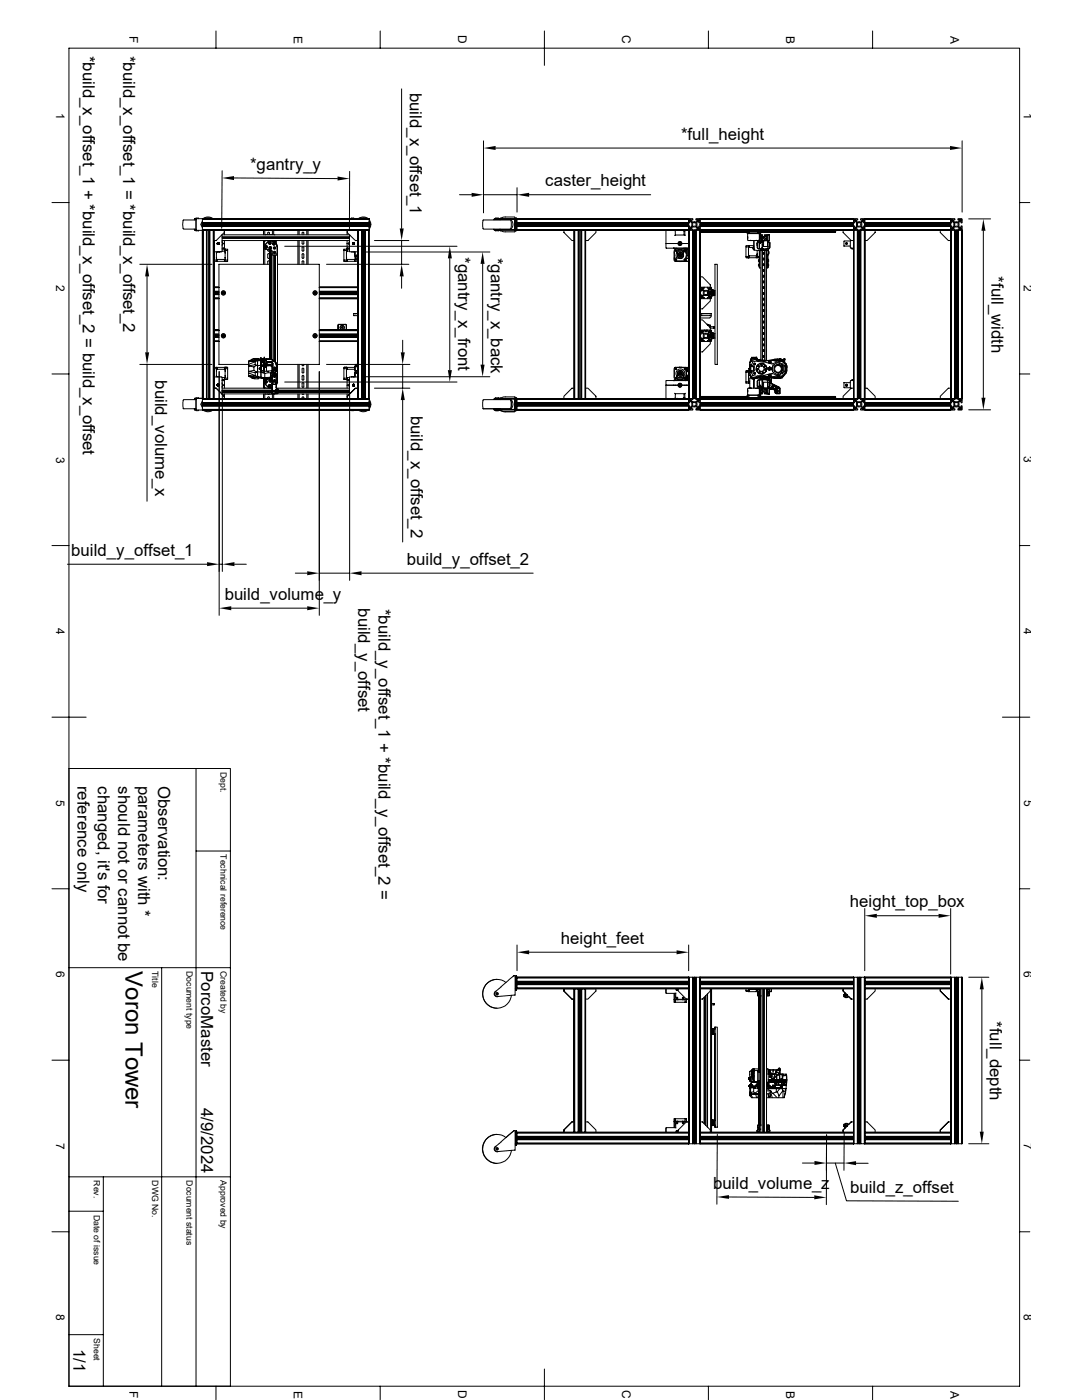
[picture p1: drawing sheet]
<svg xmlns="http://www.w3.org/2000/svg" width="216mm" height="279mm" viewBox="0 0 216 279" stroke-linecap="round" stroke-linejoin="round" font-family="sans-serif">
<defs><g id="words">
<text font-size="4.8" x="25.1" y="193.8" transform="rotate(90 25.1 193.8)">Voron Tower</text>
<g font-size="3.3">
<text x="16.6" y="11.1" transform="rotate(90 16.6 11.1)">*build_x_offset_1 + *build_x_offset_2 = build_x_offset</text>
<text x="24.6" y="11.1" transform="rotate(90 24.6 11.1)">*build_x_offset_1 = *build_x_offset_2</text>
<text x="81.7" y="18.5" transform="rotate(90 81.7 18.5)">build_x_offset_1</text>
<text x="135.9" y="27.9">*full_height</text>
<text x="49.9" y="33.9">*gantry_y</text>
<text x="108.8" y="37.2">caster_height</text>
<text x="91.4" y="51.3" transform="rotate(90 91.4 51.3)">*gantry_x_front</text>
<text x="98" y="51.4" transform="rotate(90 98 51.4)">*gantry_x_back</text>
<text x="197.9" y="55.2" transform="rotate(90 197.9 55.2)">*full_width</text>
<text x="31" y="75.9" transform="rotate(90 31 75.9)">build_volume_x</text>
<text x="82" y="83" transform="rotate(90 82 83)">build_x_offset_2</text>
<text x="14.2" y="111">build_y_offset_1</text>
<text x="81.2" y="112.7">build_y_offset_2</text>
<text x="44.8" y="119.7">build_volume_y</text>
<text x="71.5" y="121.4" transform="rotate(90 71.5 121.4)">build_y_offset</text>
<text x="75.5" y="121.5" transform="rotate(90 75.5 121.5)">*build_y_offset_1 + *build_y_offset_2 =</text>
<text x="15.5" y="156.8" transform="rotate(90 15.5 156.8)">reference only</text>
<text x="19.5" y="156.9" transform="rotate(90 19.5 156.9)">changed, it's for</text>
<text x="23.6" y="156.9" transform="rotate(90 23.6 156.9)">should not or cannot be</text>
<text x="27.6" y="156.8" transform="rotate(90 27.6 156.8)">parameters with *</text>
<text x="31.5" y="156.8" transform="rotate(90 31.5 156.8)">Observation:</text>
<text x="169.6" y="181.1">height_top_box</text>
<text x="111.9" y="188.4">height_feet</text>
<text x="40.1" y="193.8" transform="rotate(90 40.1 193.8)">PorcoMaster</text>
<text x="197.5" y="203.8" transform="rotate(90 197.5 203.8)">*full_depth</text>
<text x="40.1" y="221.1" transform="rotate(90 40.1 221.1)">4/9/2024</text>
<text x="142.3" y="237.2">build_volume_z</text>
<text x="169.6" y="238">build_z_offset</text>
<text x="14.7" y="269.2" transform="rotate(90 14.7 269.2)">1/1</text>
</g>
<g font-size="2.4">
<text x="25.9" y="7.2" transform="rotate(90 25.9 7.2)">F</text>
<text x="58.6" y="7.1" transform="rotate(90 58.6 7.1)">E</text>
<text x="91.4" y="7" transform="rotate(90 91.4 7)">D</text>
<text x="124.1" y="7" transform="rotate(90 124.1 7)">C</text>
<text x="156.9" y="7.1" transform="rotate(90 156.9 7.1)">B</text>
<text x="189.7" y="7.1" transform="rotate(90 189.7 7.1)">A</text>
<text x="11.2" y="22.6" transform="rotate(90 11.2 22.6)">1</text>
<text x="204.3" y="22.6" transform="rotate(90 204.3 22.6)">1</text>
<text x="11.2" y="56.9" transform="rotate(90 11.2 56.9)">2</text>
<text x="204.3" y="56.9" transform="rotate(90 204.3 56.9)">2</text>
<text x="11.2" y="91.1" transform="rotate(90 11.2 91.1)">3</text>
<text x="204.3" y="91.1" transform="rotate(90 204.3 91.1)">3</text>
<text x="11.2" y="125.3" transform="rotate(90 11.2 125.3)">4</text>
<text x="204.3" y="125.4" transform="rotate(90 204.3 125.4)">4</text>
<text x="11.2" y="159.6" transform="rotate(90 11.2 159.6)">5</text>
<text x="204.3" y="159.6" transform="rotate(90 204.3 159.6)">5</text>
<text x="11.2" y="193.8" transform="rotate(90 11.2 193.8)">6</text>
<text x="204.3" y="193.8" transform="rotate(90 204.3 193.8)">6</text>
<text x="11.2" y="228" transform="rotate(90 11.2 228)">7</text>
<text x="204.3" y="228.1" transform="rotate(90 204.3 228.1)">7</text>
<text x="11.2" y="262.3" transform="rotate(90 11.2 262.3)">8</text>
<text x="204.3" y="262.3" transform="rotate(90 204.3 262.3)">8</text>
<text x="25.9" y="277.6" transform="rotate(90 25.9 277.6)">F</text>
<text x="58.6" y="277.5" transform="rotate(90 58.6 277.5)">E</text>
<text x="91.4" y="277.5" transform="rotate(90 91.4 277.5)">D</text>
<text x="124.1" y="277.5" transform="rotate(90 124.1 277.5)">C</text>
<text x="156.9" y="277.5" transform="rotate(90 156.9 277.5)">B</text>
<text x="189.7" y="277.5" transform="rotate(90 189.7 277.5)">A</text>
</g>
<g font-size="1.7">
<text x="44" y="154.1" transform="rotate(90 44 154.1)">Dept.</text>
<text x="44" y="170.5" transform="rotate(90 44 170.5)">Technical reference</text>
<text x="30.4" y="193.8" transform="rotate(90 30.4 193.8)">Title</text>
<text x="37.2" y="193.8" transform="rotate(90 37.2 193.8)">Document type</text>
<text x="44" y="193.8" transform="rotate(90 44 193.8)">Created by</text>
<text x="18.7" y="235.5" transform="rotate(90 18.7 235.5)">Rev.</text>
<text x="30.4" y="235.5" transform="rotate(90 30.4 235.5)">DWG No.</text>
<text x="37.2" y="235.5" transform="rotate(90 37.2 235.5)">Document status</text>
<text x="44" y="235.5" transform="rotate(90 44 235.5)">Approved by</text>
<text x="18.7" y="242.4" transform="rotate(90 18.7 242.4)">Date of issue</text>
<text x="18.7" y="267" transform="rotate(90 18.7 267)">Sheet</text>
</g>
</g></defs>
<g fill="none" stroke="#000" stroke-width=".2">
<path d="M13.8 9.6h189.7v267h-189.7zM43.1 6.2v3.4M75.9 6.2v3.4M80.1 17.7v27.9M108.6 6.2v6.8M141.4 6.2v3.4M174.1 6.2v3.4M44.3 34.1l-.1 11.5M46.7 35.5l20.7 .1M69.8 34.2l-.1 11.4M91.7 38.9h2.4M96.5 28.1v14.4"/>
<path d="M96.5 38.9h6.7M98.9 29.5h90.7M103.2 37.5v4.8M105.6 38.9h24.2M192 28.1v14.2M10.4 40.4h3.4M27.9 52.7h14.4M29.3 55.2v15.1M36.7 45.7h2.4M38.8 45.7l.3 .1M38.8 43.6v.2h.4M38.8 43.6h1.7"/>
<path d="M38.8 43.6h.1M39.1 43.6h.1M39.1 46v.1M39.1 43.6v2.2M39.1 45.8v.1M39.1 43.5h.5M39.1 43.8l-.3 .1M39.1 43.9h-2.6l-.1 .9 .1 .8 .2 .1M39.2 45.8h-.4v.2h1.6M39.6 43.6h.1M39.6 46l-.4 .1M40.4 44.2l-.1 .6 .1 .6-.4-.6z"/>
<path d="M40.4 45.9h33.3M40.4 45.8l33.3 .1M40.4 45.1v.7h33.3M40.4 45.1h33.3v.7M40.4 44.8v.3h33.3M40.4 44.8h33.3v.3M40.4 44.7l33.3 .1M40.4 44.5v.2l33.3 .1M40.4 44.5h33.3v.2M40.4 43.6l33.3 .2-33.3-.1M40.4 43.6l33.3 .1M40.4 45.9h.1"/>
<path d="M40.4 43.6h33.3M40.4 45.9v33.6M40.5 43.6a1.7 1.7 0 0 1 2 0M40.5 45.9l-.1 33.6M40.7 43.6l.1-.1h1.5l.1 .1M40.9 43.6l.5-.1 .7 .1M41.2 45.9h-.7v33.6M41.2 45.9v33.6h-.7M41.2 45.9v33.6M41.2 45.9h.6M41.5 45.9v33.6zM41.6 45.9v33.6"/>
<path d="M41.9 45.9l-.1 33.6 .1-33.6h.6M42.6 45.9l-.1 33.6h-.6M42.6 45.9l-.1 33.6M42.6 45.9l.1 33.6zM42.7 52.1v.1M42.7 52.2h.1M42.7 45.9h2v.5l-1.6 1.6h-.4zM42.7 59.6h1M42.7 57.3h1M42.7 58.4h1M42.7 58.2h1M42.7 58.8h1"/>
<path d="M42.7 59.5h1M42.7 58.5h1M42.7 58.1h1M42.7 57.4h1M42.7 48v29.5M42.7 50.2v2M42.7 51.9h.6v.3l-.6-.1M43.2 51.8l.1 .1M43.2 50.2v1.2M43.2 51.4h.1M43.2 50.5h.1M43.2 50.4v.1"/>
<path d="M43.2 51.4v.4M43.3 48.6l.1 .1M43.3 48.6h.1M43.3 48.7h.1M43.4 48.6h.1M43.4 48.5h.1M43.4 48.5v.1M43.4 48.7h.1M43.4 48.6h.2zM43.4 50.2l.5 .1M43.4 48.5l-.1 .1M43.4 48.5h.2"/>
<path d="M43.4 48.8h.2M43.5 48.5h.1M43.5 48.7h.1M43.6 48.5h.1M43.6 48.7h.1M43.6 48.5l.1 .1M43.6 48.6h.1M43.6 48.5v.1M43.7 48.6l-.1 .1M43.9 50.2v.1M44.2 46.9h.1M44.2 47l.1 3.2h-1.6"/>
<path d="M44.3 46.9h25.4M44.3 49.5h.4M44.3 50.1h.6v1.7h-1.7M44.3 49.7h.7M44.3 49.1h.1M44.3 48.1h.1M44.3 47.6h25.4zM44.3 47.4h25.4zM44.3 47.2h25.4zM44.3 48.3l.2 .5M44.3 48h25.4M44.3 47.5h25.4"/>
<path d="M44.4 48.7l-.1 .2M44.7 58.3a.17 .17 0 0 0-.3 .1 .18 .18 0 0 0 .3 .2M44.7 58.3l-.3 .1 .3 .2M44.7 58.3v.3M44.7 49.5h.1M44.7 45.9v.1M44.7 45.9h29M44.8 49.5h-.1M44.8 48v.6h-.4h.4v.9M44.8 46v.9M44.8 50l.1 .1M44.8 51.9h.6"/>
<path d="M44.9 52.2h.4M44.9 51.8h-.1v.4M44.9 50.4l.1 .1M45 51.4l-.1 .1M45.3 52.2h.1M45.4 50h-.6v-.3h.6v2.5h-2.2M52.6 45.9v1M52.6 48v1.2M52.6 49.4v3.3M52.7 48.2v-.2v.9M52.8 49l-.1 .4 .2 .2 1.1 .3M52.8 45.9v1"/>
<path d="M52.8 49.7v3M52.9 46.9h.1M52.9 48.8a.51 .51 0 0 0-.3 .6 .51 .51 0 0 0 .5 .4M52.9 49.1h.1M52.9 49.4h.1M53 49.7l1.1 .2 .2 .2 .1 .6M53 48l-.2 .3M53.1 49.1l.1 .1-.1 .2zM53.3 49.1h.1M53.3 49.4h.1M53.4 46.8v-.3l.2-.2 .2 .2v.3M53.4 49.9l.2 .3 .2-.2"/>
<path d="M53.4 52.7v-.5l.2-.2 .2 .2v.5M53.5 50.7l.1-.1 .2 .2v.6l-.2 .2-.2-.2zM53.7 48.4l.1-.1 .2 .3h-.2zM53.7 49.7h.1M53.7 49.4h.1M53.8 49.4h.1l.1 .2-.1 .1zM53.8 52.7h-10.1v20h5.9l1.3-.5M53.9 50v21.6M53.9 50l.1 21.6M54 48.1l-.5 .1-.8 .9-.1 .3 .4 .3M54 48.1l1 .2M54 48.2h-.3l-.9 .8"/>
<path d="M54.1 48l.4 .1M54.1 49.7h.1M54.1 49.4h.1M54.2 50.7l.3 .2M54.4 45.9v.9M54.4 50.7h.8M54.4 48.5h.1M54.4 48.8h.1M54.5 51h.6M54.5 48.1h.4M54.5 48.6h.3v.1l-.1 .1zM54.6 45.9v.9"/>
<path d="M54.6 51v21zM54.7 50.3h.1l.1 .2zM54.7 49.4h.1l.1 .2zM54.7 48l.4 .3M54.8 46.9h.1M54.8 51v21.1M54.8 48.5h.1M54.8 48.8h.1M54.9 48.2l.2 .1M54.9 51l.1 21.3 .2 .9-.2-.9M55 48.3l.1 .6M55 48h.1"/>
<path d="M55 48v.2M55.1 48v.3M55.1 48.3l.2 .9M55.2 49.1h.1M55.2 50.6v.1M55.2 49.1v.1M55.3 48.9v.1M55.3 49.2v1.4M55.3 50.7l-.2 .2M55.4 49.1v27.2M55.4 52.7h8.3v20h-8.3M56.8 49.1h34.4"/>
<path d="M59.4 45.9v1M59.4 48v4.7M59.7 45.9v1M59.7 48v4.7M60.3 46.9v-.4l.2-.2 .1 .2v.4M60.3 48v.6l.2 .2 .1-.2v-.6M60.3 52.7v-.5l.2-.2 .1 .2v.5M60.3 49.3l.2-.1 .1 .2v.6l-.1 .2-.2-.2zM60.3 50.7l.2-.1 .1 .2v.6l-.1 .2-.2-.2zM61.2 45.9v1M61.2 48v4.7M61.5 45.9v1"/>
<path d="M61.5 48v4.7M62.8 58.3h.1M62.8 58.3l-.1 .3h.2M62.8 58.3l-.1 .2 .2 .1M62.9 58.3v.3M63.7 59.6h7.7M63.7 57.3h7.7M63.7 58.4h7.7M63.7 58.2h7.7M63.7 58.8h7.7M63.7 59.5h7.7M63.7 58.5h7.7"/>
<path d="M63.7 58.1h7.7M63.7 57.4h7.7M65.2 52.7h16.4M68.6 50h.7v-.3h-.7v2.5h2.3M68.6 51.9h.7M68.7 52.2h.1M69.1 49.7h.6M69.1 50.4l.1 .1M69.2 52.2h-.5M69.2 51.4l-.1 .1M69.3 49.5h.1M69.3 51.8v.4"/>
<path d="M69.3 50l-.2 .1M69.3 46v.9M69.3 48v1.5M69.3 46h2.1v2h-.5l-1.6-1.6zM69.3 45.9h.1M69.4 49.5h.3M69.6 48.7l.1 .2M69.6 48.6h-.3M69.7 49.1h.1M69.7 48.1h.1M69.7 48.3l-.1 .5M69.7 50.1h-.6v1.7h1.8"/>
<path d="M69.8 43.6h1.6M69.8 47l-.1 3.2h1.7v.2M69.8 46.9h.1M70.1 43.6h.1M70.1 43.5h.5M70.2 50.2h.5M70.4 48.6h.1M70.4 48.7h.1M70.4 48.5v.1M70.4 48.5h.1M70.4 48.6v.1M70.5 48.5h.1"/>
<path d="M70.5 48.7h.1M70.5 48.5h-.1M70.5 48.8h.2M70.5 48.5v.2zM70.6 48.5h.1M70.6 48.7h.1M70.6 43.6h.1M70.7 48.6h.1M70.7 48.6v.1M70.7 48.5v.1M70.7 48.5h.1M70.7 48.7h.1"/>
<path d="M70.7 48.5h-.3M70.8 50.2v.9M70.8 50.7h.1M70.8 51h.1M70.8 51.1l.1 .3 .5 .5M70.9 51.8l-.2 .1M70.9 51.4v.4M70.9 51.5h.1M70.9 50.2v1l.1 .3M71 51.6l.4 .3M71 51h.1M71 51.2h.1"/>
<path d="M71 51.1h.2zM71.1 51.1h.1M71.2 51h.1M71.2 51.2h.1M71.3 51.9h-.6v.3l.6-.1M71.3 50.2l.1 .3M71.3 51.9v.2M71.3 52.1l.1 .1M71.4 45.9v33.6M71.4 46h.1M71.4 45.9v.1M71.5 46l-.1 33.6"/>
<path d="M71.5 45.9l-.1 33.7M71.7 43.6l.1-.1h1.4l.1 .1M71.7 43.5l-.3 .1M71.7 43.5l.9-.2 .8 .3M71.9 43.6l.4-.1 .8 .1M72.2 46h-.7v33.6M72.2 46h.3v33.5M72.5 46v33.5M72.5 46l.1 33.5M72.8 50.3h24.9M72.8 46v33.5zM73.5 45.9l-.9 .1"/>
<path d="M73.6 45.9l-.1 33.7h-.6M73.6 45.9l-.1 33.7M73.7 45.9h.1M73.7 46v33.5zM73.7 43.9a1.45 1.45 0 0 1 0 1.8M73.7 44.2l.3 .6-.3 .6 .1-.6zM73.7 44.5v-.7h-33.3v.7h33.3M73.7 46l-.1 33.6M74.7 48h6.9M80.1 48v4.7M80.1 55.2v2.3M89.7 51.6v22.3"/>
<path d="M96.3 52.7v20.1M96.4 44h5.6M96.4 45.6l.1 .1M96.4 44v1.6M96.5 45.7h5.4M98.6 45.7h1.2M98.6 43.9h1.2M98.9 46l.5 .1M98.9 43.6v-.1h.5v.1M99 45.8h.1M99 43.8h.1M99.4 45.8h.1"/>
<path d="M99.4 43.8h.1M99.4 46.1h.1M99.4 46v.1M99.6 46l.3 .1M99.9 43.5l-.3 .1M101.8 43.8a1.21 1.21 0 0 1 0 2M101.9 44v1.6M102 45.6l-.1 .1M102.7 43.3l.1 .5M102.7 43.8h.1M102.7 43.8v2M102.7 45.8h.1"/>
<path d="M102.7 43.3h-2.1l-.7 .2M102.7 45.8h-4.1v.2h4.1M102.7 43.8h-4.1v-.2h4.1l.1 .2M102.8 43.8l-.1 2.5h-2.1l-.7-.2M102.8 45.8l-.1 .1M102.8 46l.1 .1M102.9 43.6h-.1M102.9 44.8v-1.3h.1v2.6h-.1M103 43.6h.1M103 44.8h-.1v1.3M103.1 46l-.1 .1M103.2 44.4v.7"/>
<path d="M103.2 43.6h34.2M103.2 45.9h34.2M103.2 45.8l34.2 .1M103.2 45.1v.7h34.2M103.2 45.1h34.2v.7M103.2 45.1h34.2M103.2 44.8h34.2v.3M103.2 44.8h34.2M103.2 44.7l34.2 .1M103.2 44.5h34.2v.2M103.2 43.6l34.2 .2-34.2-.1M103.2 43.6l34.2 .1"/>
<path d="M112.5 45.9v.5l1.6 1.6h.5M114.6 45.9v33.6zM114.6 45.9l-11.4 .1M114.6 45.9v33.6M114.7 45.9l-.1 33.6M115.4 45.9h-.7l-.1 33.6M115.4 45.9v33.6h-.7M115.4 45.9v33.6M115.4 45.9h.6M115.7 45.9v33.6zM115.7 45.9v33.6M116.1 45.9l-.1 33.6"/>
<path d="M116.8 45.9v33.6zM116.8 45.9v33.6h20.7M116.8 45.9h20.6M118.9 45.9v.5l-1.6 1.6h-.5M132.9 46v2.6h.1M132.9 49.5h1.6M133 45.9l-.1 .1M133 48.6h-.1v.9M133 48.6h2.3M134.4 49.5h.1M134.4 49.5a1.59 1.59 0 0 0 2.5 0M134.5 49.5h2.4"/>
<path d="M134.5 49.5h2.9M134.5 51.9l.1 .1M134.5 51.9h.1M134.5 50v1.9M134.6 51.8h.1M134.6 51.9h.1M134.6 50.2h.1M134.6 51.4v.1M134.6 50.5h.1M134.6 49.5a1.38 1.38 0 0 0 2.2 0M134.6 52l.1 .2 2.2-.1M134.6 46l.1 .1"/>
<path d="M134.7 52.2h1.9M134.7 49.8l.6 1.1M134.7 49.9l-.1 .1M134.7 46.1v.8l-.1 .1M134.7 46.9h2M134.8 51.8l.2 .1h-.2zM134.8 50l.1 .1M134.9 51.9h.1M134.9 50l.5 .8M134.9 49.5l.8 .3 .8-.3M134.9 45.9h.4M134.9 50v.1"/>
<path d="M134.9 49.5l.8 .3 .7-.3M135 52.2h.1M135 52.2h1.6M135.1 50.4l-.2 .6 .2 .5M135.3 52.2h.1M135.3 50.7a.6 .6 0 0 0 .5 .9 .6 .6 0 0 0 .5-1 .59 .59 0 0 1-.5 1 .59 .59 0 0 1-.5-.9M135.3 50.2l-.2 .1M135.5 51.5h-.9l-.1 .2M135.6 52.2h.4M135.6 48.5h.2v.2h-.2zM135.6 51l.1 .1M135.6 51h.1"/>
<path d="M135.6 50.9h.1M135.6 50.8h.1M135.7 51.1h.1M135.7 50.9l.1 .1v.1zM135.7 50.8h.1M135.8 50.8h.1M135.8 50.9h.1M135.9 51h.1M135.9 50.9h.1M135.9 51l-.1 .1M136 52.2h.1M136.1 48.6h1.3z"/>
<path d="M136.1 45.9h.3M136.1 50.2l.2 .1M136.2 50.6l-.5-.2-.4 .2 .4-.2 .5 .2M136.2 52.2h.1M136.3 50.3h.1M136.3 50.5a.71 .71 0 0 1 0 .8 .71 .71 0 0 1-.8 .3M136.3 50v.4M136.4 50.3h.1M136.4 50.2h.1M136.4 50.2l-.1 .1M136.5 46.9h.1M136.5 50.2h.1"/>
<path d="M136.5 50v.1M136.6 52.2h.1M136.6 50l-.5 .8M136.6 50.1h.1M136.6 51.8h.1v.1zM136.6 52a.16 .16 0 0 0 .2-.1 .16 .16 0 0 0-.2-.2 .16 .16 0 0 0-.1 .2l.1 .1M136.6 50h.1M136.6 51.9h.1M136.6 51.8v.1M136.6 51.8h.1M136.7 50h.1M136.7 50l.1 .1-.2 .1 .2-.2"/>
<path d="M136.7 50v.1M136.7 51.8v.1M136.7 51.9h.1M136.7 46.1h-.2v.8h.2M136.7 49.8l-.6 1M136.7 49.9l.1 .1M136.7 46v1M136.8 49.7h.4M136.8 50h.1M136.8 50v.5M136.8 51.4v.5M136.9 51.9v.1"/>
<path d="M136.9 50.5v.1M136.9 49.9l-.1 .1M136.9 51.4v.1M136.9 51.5h.1M136.9 51.1v.4M136.9 51.6v.5M136.9 49.9h.1M136.9 49.9v1.2M136.9 52.1l-.3 .1M136.9 49.5h.5M136.9 52.1l.1 .1M137 49.7h.1"/>
<path d="M137 52.2h.4zM137 51.6h-.1M137 49.8l-.1 .1M137.2 49.8v1.3h-.3M137.2 49.7h.1M137.2 49.7v.1M137.2 49.5v.3M137.3 45.9l.1 .1M137.4 49.5v2M137.4 49.5h.1M137.4 51.6h-.5M137.4 44.5v-.7h-34.2v.7h34.2"/>
<path d="M137.4 45.9v33.8M137.4 52.1v.1M137.5 43.6h.7l.1 .3h-.3v.2l.1 .2h.5l.5-.1v-.3h-.2v-.3h.7l.1 .9h-.3v-.3h-.2a.96 .96 0 0 0 0 1.2h.2v-.3h.3l-.1 .8h-.7v-.2h.2l-.1-.4h-.9l-.1 .4h.3l-.1 .2h-.7l-.1-.8h.2l.1 .3 .3-.2v-.8l-.4-.2v.3h-.2zM137.5 45.9l-.1 33.6M137.5 43.8l.4-.1v.5h-.4zM137.5 45.5h.4v.3h-.4zM137.5 45.9v33.6M138.2 44.4h.7v.8h-.8zM138.2 45.9h-.7v33.6M138.3 45.9l-.1 33.6h-.7M138.5 45.9h-.2l-.1 33.6M138.9 45.9h-.3v33.6h.3v-33.6"/>
<path d="M139.2 43.7l.4 .1v.4h-.4zM139.2 45.5h.4v.3h-.4zM139.6 45.9h-.7v33.6M139.6 45.9v33.6h-.7M139.7 45.9l-.1 33.6M139.7 55.2h.5l1.5 1.7v.4M139.7 59.6h.1M139.7 57.3h.1M139.7 45.9h30.6M139.7 45.8l30.6 .1M139.7 45.1v.7h30.6M139.7 45.1h30.6v.7"/>
<path d="M139.7 44.8v.3h30.6M139.7 44.8h30.6v.3M139.7 44.7l30.6 .1M139.7 44.5v.2l30.6 .1M139.7 44.5h30.6v.2M139.7 43.6l30.6 .2-30.6-.1M139.7 43.6l30.6 .1M139.7 45.9h28.5M139.7 43.6h30.6M139.7 45.9v33.6M139.7 57.3h.8v.2l-.2 .1v.2a.97 .97 0 0 0 1.1 0v-.2l-.3-.1 .1-.2 .8 .1v.7l-.3 .1v-.3h-.2l-.1 .1-.1 .5 .2 .5h.2v-.2h.3l-.1 .8h-.7l-.1-.2h.3v-.3l-.6-.2-.4 .1-.1 .1v.3h.2v.2h-.8v-.8h.2l.1 .2h.2a.98 .98 0 0 0 0-1.1h-.2l-.1 .3-.2-.1zM139.8 57.4h.4v.4h-.4z"/>
<path d="M139.8 59.1h.4v.4h-.4zM139.9 45.9v.5h9.2M139.9 46.2h9.2M139.9 46.1h9.2M140.5 58l.7 .1v.7h-.8zM140.5 59.6h.7M140.5 57.3h.7M141.5 58.2v.5M141.5 58.6l-.1-.3 .1 .4M141.5 58.2v.4M141.5 58.2h.8M141.5 58.2v.1"/>
<path d="M141.5 58.6v.1M141.5 57.4h.4v.4h-.4zM141.5 59.1h.4v.4h-.4zM141.5 58.3l.1 .3M141.5 58.7h.8M141.6 58.2v.5M141.6 58.6l-.1 .1M141.6 58.2v.1M141.6 58.6v.1M141.6 58.2l-.1 .1M141.6 58.3v.3M141.6 58.2l.1 .5"/>
<path d="M141.6 58.3l.1 .3M141.7 58.2v.5M141.7 58.3v.3M141.7 58.2v.1M141.7 58.6v.1M141.7 59.6v.5l-1.5 1.5h-.5M141.7 58.3l.1 .3M141.8 58.2v.5M141.8 58.6l-.1 .1M141.8 58.2v.1M141.8 58.6v.1M141.8 58.2l-.1 .1"/>
<path d="M141.8 58.3l.1 .3M141.9 58.2v.4M141.9 58.6l-.1 .1M141.9 58.2l-.1 .1M141.9 58.2v.5zM141.9 58.3v.3M141.9 58.2v.1M141.9 58.3l.1 .2h.3M141.9 58.3l.1 .1h.3M142 58.9h.3M142 57.9h.3M142 58.3h.3"/>
<path d="M142 58.4h.3M142 58.5h.3M142 58.7h.3M142 58.8h.3M142 59h.3zM142 58.9h.3zM142 58.8h.3zM142 58.7h.3zM142 58.6h.3zM142 58.5h.3zM142 58.4h.3zM142 58.3h.3z"/>
<path d="M142 58.2h.3zM142 58.1h.3zM142 58h.3zM142 57.9h.1M142 59h.1M142 58.1v.7h.3M142 57.9v1.1M142.3 58.9h.3M142.3 58.3h-.9l.1 .3M142.3 58.6h-.8M142.3 57.9v1.1M142.3 57.9v1.1h-.3"/>
<path d="M142.6 58h-.6M142.6 58h.1M142.6 58.9h.1M142.6 58v.9M142.7 52.7h.4v20h-.4zM148.8 49.3v1.9h.7l-.1-.1M148.8 51.2v.2h.7v-.2M148.9 51.4h2.2M149.1 46.2l-9.2 .1M149.1 46.1l.1 .5M149.1 46.1l.1 .5zM149.1 46.6h.1"/>
<path d="M149.2 47.2l.1 .8M149.2 47.2v.4M149.2 46.1h.2zM149.3 46.6l-.1 .6M149.3 48h1.5M149.4 49.7v1.1M149.4 49h1M149.4 49.4v.3M149.4 50.7v.4h1.6l.1-.4M149.4 46.6h-.2M149.4 46.2l1.9 .1M149.4 46.2v-.1h1.9v.1"/>
<path d="M149.4 46.2l.1 .1M149.4 46.1h1.9M149.5 49.3h-.7v-.3h.7v.4h-.1h.8M149.6 48h.3M150.2 49.4v.3M150.2 48h.2v1.8M150.2 49.6l.2 .1M150.4 49.2v.6M150.4 49.2v.6h.1M150.4 49.2l-.2 .2M150.4 49.2h.1M150.4 49.8l.1 .1"/>
<path d="M150.5 49.9l.6 .1M150.5 48v1.9M150.8 48h.6M150.8 48h.2M150.9 51.2v.2h.6M151.1 51.1l-.2 .1h.6M151.1 48.7v.1M151.1 48.9v.1M151.1 50l-.1 .8M151.1 49h.1M151.1 48.5v.5M151.2 48.2v-.2v.2"/>
<path d="M151.2 48h.2M151.3 46.6h.2h-.2v-.3h-1.9v.3M151.3 46.1h.2zM151.3 48.3l-.2 .1 .1 1.2 2.1 .1M151.3 48.4l-.2 .1 .1 .9 .5 .3M151.3 46.3h.1M151.3 48.3h.2M151.3 48.3h.2v.9M151.3 52.8v.2M151.3 51.9v.3M151.4 53l.1 .2M151.4 52.2l.1 .1"/>
<path d="M151.5 47.9l-.1 .1M151.5 50l.1 3.5M151.5 48.5v1M151.5 48.6h.1M151.5 48.9h.1M151.5 46.6h-2.3M151.5 52.7l.1 .5M151.5 52.7l-.1 .1M151.5 51.8l-.1 .1M151.5 46.6l.1-.5-.1 2.4M151.5 49.5l.5 .2M151.5 49.5h.1"/>
<path d="M151.5 52.7h.1M151.5 52.3h.1M151.6 51.7l-.1 .6M151.6 50v3.5h.2M151.6 46.6l-.1 1.9M151.6 46.6h.2v.3M151.6 46.6l-.1 .1M151.6 46.1l-.1 .5M151.6 46.6h-.1M151.6 46.2h15.2M151.6 46.1h15.1M151.8 49.7v.2"/>
<path d="M151.8 47.2v.4M151.8 47.5v1.1h-.2M151.8 46.9v.4M151.8 46.9h.4h-.2l.2 .3h.3l.2-.2-.2-.1h.4M151.8 46.9v.3h.1v-.1l.2 .1v.4l-.1 .2-.2-.2v.4M151.8 50v21.8M151.8 48.1h.1M151.8 49.7l.1 .1M151.8 48.4h.1M151.9 48.1h.1M152 49.4v.1M152.1 49.4l.1 .1-.1 .1z"/>
<path d="M152.1 48.3v1.1M152.1 49.4v.3M152.1 48.7h.1M152.1 49.4v.1M152.1 50v21.9v-21.9h.5M152.2 50h.1M152.2 49l.2 .2zM152.3 48.1h-.2M152.3 49.8h.1M152.3 55.1h.1zM152.3 48.1h.1M152.3 49.7v.1"/>
<path d="M152.4 57.3v.2zM152.4 48.1v.2M152.4 50h.1M152.4 50.5v.2M152.4 51.6v.2M152.4 52.7v.3M152.4 53.9v.2M152.4 55v.2M152.4 56.2v.2M152.4 57.3v.2M152.4 58.5v.2M152.4 59.6v.2"/>
<path d="M152.4 49l-.2-.1 .2 .2M152.4 48.1h-.6M152.4 49.7h.6v.2M152.4 48.2l-.6 .1M152.5 48h-.1M152.5 50h.1M152.6 50v21.9M152.6 50h.1M152.7 50h-.3v-.3v.3h-1.3M152.9 51.5h.1M153 51.5v2h.2M153 49.9h.1"/>
<path d="M153 51.7h.1M153 51.9h.1M153 52.1h.1M153 52.8h.1M153 53h.1M153 50v21.9M153 51h.1M153 47.9l-.5 .1 .2-.2-.3-.2-.4 .2 .2 .2h-.4M153 47.9v-.3l-.2 .2-.2-.4 .2-.3 .2 .1v-.3h.2v1.1M153 47.2v.4M153 47v.3M153 47.5v.4"/>
<path d="M153 47.9l-.1 .1M153 50h-.3h.5M153 50.9h.1M153.2 48l.1 .3M153.2 48h-.8v1.2h.8M153.2 48v1.2M153.2 46.9h.1M153.2 49.6l-.4 .1M153.2 48.1h.1M153.2 49.9v.1M153.2 46.9h.3v1.1h-.3M153.2 50.8l-.1 .1"/>
<path d="M153.2 50v.8M153.2 50.8v2.7v-2.7M153.2 51.8l.2 .1-.2 .4M153.2 52.7l.2 .1-.2 .4M153.2 50.8v.1M153.2 48.3h.3M153.2 52.7l.1 .5M153.2 46.9v2.6M153.2 49.1v.1M153.2 52.7h.1M153.2 52.3h.1M153.2 50.9h.1"/>
<path d="M153.3 50.1l.1 .1M153.3 49.7v.1M153.3 50.1h.1M153.3 49.7v.2M153.3 50.1v.6M153.3 51.7l-.1 .6M153.4 50.6l-.2 .3M153.4 49.7h-.1M153.4 50.5l-.1 .1M153.5 48.3l.1 .1v1l-.1 .2-.2 .1M153.5 48.4v.1M153.5 50.2v.3"/>
<path d="M153.5 49.4l-.1 .2-.4 .1M153.6 48.5v.9M166.7 46.2l-15.1 .1h15.1M166.7 45.9v.5h-15.1M168.2 45.9h2.1v2.1h-.5l-1.6-1.6zM168.4 49.1h.1M168.4 48.1v1M168.4 48.1h1.3M168.8 48.6l.2-.1v.1l-.1 .1zM169.7 49.1h-1.3M169.8 49.5h.5M169.8 48h-.1l.1 1.5"/>
<path d="M170 49.7h.3M170.3 49.7h.1M170.3 44.5v-.7h-30.6v.7h30.6M170.3 45.9v33.6M170.3 49.6l-.4-.1 .1 .2M170.3 43.7h.9v.2h-.3v.3a1.05 1.05 0 0 0 1.1 0v-.3h-.3v-.2l.8-.1 .1 .9h-.3v-.3h-.2a.98 .98 0 0 0 0 1.1l.2 .1v-.3h.3v.8h-.9v-.2h.3v-.2a.95 .95 0 0 0-1.1 0v.2h.3v.2h-.9v-.8h.2l.1 .3 .2-.1a.98 .98 0 0 0 0-1.1h-.3v.3h-.2zM170.4 45.5h.4v.3h-.4zM170.4 43.7h.4v.5h-.4zM170.4 45.9l-.1 33.6M171.1 44.4h.7v.8h-.8zM171.1 45.9h-.7l-.1 33.6M171.2 45.9l-.1 33.6h-.7"/>
<path d="M171.5 45.9l-.1 33.6 .1-33.6h.2M171.8 45.9l-.1 33.6h-.2M172.1 45.5h.4v.3h-.4zM172.1 43.7h.4v.5h-.4zM172.5 45.9h-.7l-.1 33.6M172.5 45.9v33.6h-.7M172.6 45.9h17.1M172.6 45.8l17.1 .1M172.6 45.1v.7h17.1M172.6 45.1h17.1v.7M172.6 44.8v.3h17.1M172.6 44.8h17.1v.3"/>
<path d="M172.6 44.7l17.1 .1M172.6 44.5v.2l17.1 .1M172.6 44.5h17.1v.2M172.6 43.6l17.1 .2-17.1-.1M172.6 43.6l17.1 .1M172.6 45.9h15M172.6 43.6h17.1M172.6 45.9l-.1 33.6M172.6 45.9v33.6M174.6 45.9v.5l-1.6 1.6h-.4M187.6 45.9h2.1v2.1h-.5l-1.6-1.6zM189.7 44.5v-.7h-17.1v.7h17.1"/>
<path d="M189.7 45.9h.1M189.7 48v29.5M189.7 45.9v33.6M189.7 43.7l.8-.1v.3h-.3l.1 .3a.98 .98 0 0 0 1.1 0v-.3h-.3l.1-.3h.7l.1 .9h-.2l-.1-.3h-.2a.96 .96 0 0 0 0 1.2h.2l.1-.3h.2l-.1 .8h-.7l-.1-.2h.3l-.1-.4h-.9l-.2 .3 .3 .1v.2h-.7l-.1-.8h.2v.3l.4-.2v-.8l-.4-.2v.3h-.2zM189.8 45.9l-.1 33.6M189.8 45.5h.4v.3h-.4zM189.8 43.8l.4-.1v.5h-.4zM190.5 44.4h.7v.8h-.7zM190.5 45.9h-.7v33.6M190.5 45.9v33.6h-.8M190.8 45.9h-.3v33.6l.7 .1M190.9 45.9h.2v33.6h-.3z"/>
<path d="M191.5 43.7l.4 .1v.4l-.4-.1zM191.5 45.5h.4v.3h-.4zM191.9 45.9h-.7l-.1 33.6M191.9 45.9v33.6h-.7M191.9 45.9v33.6M192 45.9l-.1 33.6M192 45.9l-.1 33.7M193.3 43.7h4.4M196.2 46.1v33.3M203.5 40.4h2M10.4 74.6h3.4M27.9 72.7h14.4"/>
<path d="M29.3 72.7v27.3M36.6 79.9v1.6M36.7 79.8l-.2 .1M36.7 79.8h2.4M38.8 79.5h1.6h-.6M38.8 79.5h.1M38.8 79.5v.2h.4M39.1 79.4v.1M39.1 79.5v.2M39.1 79.7v2.1M39.1 79.7l-.3 .1M39.2 79.4l.4 .1h-.5"/>
<path d="M40.4 79.7v.6l33.3 .1M40.4 79.6l33.3 .1v.6M40.4 79.6l33.3 .1M40.4 79.5l33.3 .1M42.7 75.2l1.6 .1-.1 3.2M42.7 77.5h.4l1.6 1.6M42.7 77.5v2h2v-.4M42.7 65.9h1M42.7 68.2h1M42.7 67.1h1M42.7 66.7h1M42.7 67h1"/>
<path d="M42.7 67.3h1M42.7 68.1h1M42.7 67.4h1M42.7 66h1M42.7 73.7h.1M42.7 73.5h.1M42.7 75.1h.1M42.7 73.9h.1M42.7 73.6h.6v-.3h-.6v1.9M43.2 74v1.2M43.2 73.7h1.7v1.7h-.6M43.2 73.3h2.2v2.4h-.6v-.2h.6"/>
<path d="M43.2 74h.1M43.2 75h.1M43.2 73.7v.3M43.2 75v.1M43.3 73.6l-.1 .1M43.3 76.9l.1 .1M43.3 76.9h.1M43.4 76.9h.1M43.4 76.8h.1M43.4 77h.1M43.4 76.8h-.1M43.4 75.2h.1"/>
<path d="M43.4 75.2h.5M43.4 77h.2M43.4 76.7h.2M43.5 76.8l.1 .1h-.2zM43.5 77h.1M43.5 76.8h.1M43.5 76.8h-.2M43.6 77h.1M43.6 76.8h.1M43.6 76.9h.1M43.7 76.9l-.1 .1M43.7 74.2v48.6"/>
<path d="M44.2 78.5h.1M44.3 78.6h25.5l-.5 .5M44.3 77.5h10M44.3 78.2h10M44.3 78.1h10M44.3 78h10M44.3 77.9h10M44.3 76.4h.1M44.3 77.4h.1M44.3 76.6l.1 .2M44.3 75.7h.7M44.3 75.9h.4"/>
<path d="M44.4 78.8v35.2M44.4 75.9h.3M44.4 66.9h.3v.2zM44.5 76.7l-.2 .4M44.5 75.9h.1M44.7 75.9h.1M44.7 79.5h.1M44.8 75.9h-.1M44.8 78.6v.9M44.8 76.9h-.4M44.8 73.3v.4M44.8 75.9h.1"/>
<path d="M44.8 73.6h.6M44.8 73.7h.1M44.8 75.9v1.6M44.9 73.3h.4M44.9 74h.1M45 75.4h-.2v.1M45 75l-.1 .1M49.6 75l.7 .2M49.6 74.4l1.4 .6-1.4-.1zM50 75l.8 .3h.6v-.2M50.3 75.1v.3M50.3 75.4h.1"/>
<path d="M50.3 71.7v.3M50.3 72h.1M50.3 75.2h.1M50.3 75.2v.2M50.3 71.7l-.7 .4v2.3M50.3 72l-.7 .1M50.3 71.7l.2-.1 .6 .2-1.1 .3h1l.4-.1v-.1M50.4 75.2l-.1 .2 .2 .1M50.5 75.5l1 .1M50.5 71.6l1-.1 .1 .4M50.7 73.9l-1.1 .2 1.3 .3v.6M50.9 72.8l-1.3 .2 1.1 .2"/>
<path d="M51 72.1l-.1 .7M51.1 75.3h.3M51.1 75.3l-.6 .2M51.1 71.8v.1M51.1 75.3l-1.5-.4v.2l.7 .3M51.2 72.9l-.5 .3v.7l.5 .4 .2-.1v.9l-.4-.1M51.2 74.3l-.3 .1M51.2 71.8l.2 .1M51.4 74.5h.1M51.4 71.9h-.9l-.9 .3 .4-.1M51.4 72v1l-.5-.2M51.4 73v2.3"/>
<path d="M51.4 73l.7-.1v.3M51.4 73v1.2l.7 .1M51.4 72h.1M51.4 73h.1M51.4 75.3h.1M51.4 75.1h.1M51.4 75.3l.7 .1M51.4 75.3h-.3M51.5 75.4h.1M51.5 75.4v.2l.1-.1M51.5 71.5l.1 .2M51.5 71.9h.1"/>
<path d="M51.6 71.9h.1M51.5 72v-.2l-.1 .2M51.6 71.8l.3 .1M51.6 71.8v.1M51.6 71.7v.1M51.6 71.8h.3M51.6 71.7l.3 .1M51.7 72h.4M51.7 75.4l-.1 .1M51.8 73.6h.1M51.8 73.7h.1M51.9 73.6h.1"/>
<path d="M51.9 71.8h.1M51.9 71.8v.1M51.9 71.9h.1M51.9 73.5h.1M51.9 75.4l-.3 .1M51.9 71.7h.3M51.9 73.4h.1M51.9 71.7v.1M51.9 71.5h.1M51.9 71.5l.3 .1M52 71.7h.1M52 71.5h.1"/>
<path d="M52 71.5h-.1M52 71.8h.1M52 71.9h.1M52 71.8v.1M52.1 72h.1M52.1 72.2v.2M52.1 71.9v.1M52.1 71.7h.1M52.1 71.8h.1M52.1 74.3h.1M52.1 75.4l.4 .1M52.1 72v3.4"/>
<path d="M52.1 72h-.7v1M52.1 71.9h.1M52.1 73h.1M52.1 72.3h.1M52.1 73.9h.1M52.1 73.7h.1M52.1 72.4h.1M52.1 71.8v.1M52.1 74.3h.6M52.1 73.2h.1M52.1 73.9v.1M52.1 72.2h.1"/>
<path d="M52.1 74.3v1l-.7-.2M52.1 71.8v2.2h.6M52.1 75.3v.1M52.1 73.4v.6h.6M52.2 71.5h-.2M52.2 71.6l-.1 .1zM52.2 72.9l.5-.2v.3zM52.2 71.6h.1M52.2 71.5h-.3v.3M52.3 71.7l-.3 .1M52.4 72.1h.1v.2M52.4 72.1l-.2 .1 .1-.5 .2 .4"/>
<path d="M52.4 72.1l-.2 .3M52.6 75.5v.6M52.6 76.3v1.2M52.6 78.6v.9M52.7 73.6v.4M52.7 74h.1M52.7 73.6h.1M52.7 72.4h.1M52.7 73.5h.1M52.7 71.8h.1M52.7 76.6v.9v-.2M52.7 71.7h.1"/>
<path d="M52.7 71.6l.1 .1M52.7 72.2v.5M52.7 72.3l-.6 .1v.5M52.7 71.6h-.4h.3M52.7 73.1l-.6 .1v.7M52.7 71.6v.7M52.7 73.1v.9M52.7 72h.1M52.7 72.3h.1M52.7 73.9h.1M52.7 73.7h.1M52.7 73.5v.1"/>
<path d="M52.7 72v.1M52.7 73.5v.7l.5-.2M52.7 74.2h.1M52.7 71.2v.4zM52.7 74.3h.1M52.7 74.2v.1h-.6l.7 .2M52.7 73v.1M52.7 75.4l-.6-.1v.1l.4 .1M52.8 77.2l.2 .2M52.8 72.6v-.8l-.2 .3v-.5l.1 2.4M52.8 71.8h.3v.9M52.8 72.6h-.1"/>
<path d="M52.8 72.6l.3 .1M52.8 74.5l1.2-.1v.8l-1.2 .2zM52.8 75.5v.3M52.8 78.6v.9M52.8 75.4l.2 .1h-.5M52.9 78.6h.1M52.9 71.7l-.2 .2v2.4M53 75.7l-.4 .4 .1 .3 .8 .9 .5 .1M53 75.8l-.3 .3v.3l.9 .9M53 78.7h1.8M53 71.6l-.3 .2M53.1 76.1l.1 .1-.1 .2z"/>
<path d="M53.1 71.8v-.2v1.6l-.4 .2M53.1 73.1v.1zM53.1 71.6l-.2 .2M53.1 71.8h.1M53.1 72.7h.1M53.1 72.7v.4l-.4-.1M53.1 73.3l-.4 .1M53.1 71.9h.1M53.1 72h.1M53.1 72.3h.1M53.1 72.5h.1M53.1 71.9v.1"/>
<path d="M53.1 72.3h1.1M53.1 72.3v.1M53.1 75.7a.51 .51 0 0 0-.5 .4 .51 .51 0 0 0 .3 .6M53.1 73h.1M53.1 72.6h.1M53.1 72.8h.1M53.2 73.2l-.5 .3M53.2 72.7h.8M53.2 73.1v.9M53.2 72.3h1.1v.6M53.2 72.5v.4M53.2 74l.3 .1"/>
<path d="M53.3 72.3h.1M53.3 72.3v.4M53.4 79.5l.2-.3 .2 .3M53.4 78.6l.2 .1 .2-.1M53.4 75.5v.1M53.5 74.1l.8-.1v.3M53.5 74.1v.3M53.6 72.3h.1M53.6 77.2l.2 .1h.5M53.6 72.3h.5M53.6 77.1h.1M53.6 76.8h.1"/>
<path d="M53.7 75.5h.1M53.7 75.5v.1M53.7 75.8h.1M53.7 76.1h.1M53.8 76.9h.1v.2h-.1zM53.8 75.5h.1M53.8 75.5l-.8 .3M53.8 71.6v-21.6l.1 21.6M53.8 72.2v.1M53.8 75.9l.3 .1-.3 .1zM53.9 72.2v.1M53.9 73l.4 .2"/>
<path d="M54 72.7l.1 .2-.2 .1-.7 .1v-.2h.7M54 72.2v.1M54 72.7l.2 .2M54 75.5l-.2 .1M54 75.6l-1 .3M54 75.2l-.1 .2M54 72.7l.3 .2M54 75.2h.1M54 71.6v-21.6h.1l.2 21.7M54 75.5h.1M54.1 77.1h.1M54.1 76.8h.1"/>
<path d="M54.1 71.6l.9 .7zM54.1 75.8h.1M54.1 76.1h.1M54.1 71.6h-.9v.9M54.1 71.7l-1 .1M54.1 72.9l.2 .1v1M54.1 75.5h-1.6M54.3 75.3l-1.3 .2M54.3 74.3v1.1M54.3 72.9h.1M54.3 75.4l-.6 .1M54.3 72.2l.1 .3z"/>
<path d="M54.3 74.9l.8-.1v1.6M54.3 77.4l-.2 .1M54.3 75.4l-.3 .2M54.3 74.3l-.3 .1v.8M54.3 74.8l.1 3.8zM54.3 74.3l-.3 .1h.3M54.3 72.9v.1M54.3 71.7v.1M54.3 72.2h-1.2M54.3 72.3v2M54.3 75.4h.1M54.4 74.8h.1"/>
<path d="M54.4 78.7v.8M54.4 78.6h.9M54.4 74.3l.3 .2zM54.4 74.8h.8M54.4 72.5v1.7M54.4 74v.3M54.4 76.5l.1 .2h.7M54.4 72.5v1.8M54.5 73.9h.1M54.5 73.8h.1M54.5 73.9l.1 .1M54.5 78.1h.1"/>
<path d="M54.5 78h.1M54.5 76.1l.2 .2M54.6 78h.1M54.6 73.8h.1M54.6 74h.1M54.6 78.1h.1M54.6 73.7v.1M54.6 77.9v.1M54.6 77.9h.2M54.6 78.7v.8M54.6 73.7h.1M54.6 78.1l.1 .1"/>
<path d="M54.6 77.9h.1M54.6 74.5l-.3 .1M54.7 77.9h.1M54.7 78.2h.1M54.7 74h.1M54.7 73.7h.1M54.7 77.9l-.1 .1M54.7 78l.1 .1h-.1zM54.7 73.4h.1M54.7 73.5h.1M54.7 73.9h.1M54.7 78.1h.1"/>
<path d="M54.7 75.9h.2v.1h-.2zM54.7 73.4v.1M54.7 77.9v.1M54.7 73.7v.1M54.7 73.4h.2zM54.7 73.8h.1M54.7 75l.2 .1zM54.7 73.5l.1 .1M54.7 78.1v.1M54.8 73.3h.1M54.8 73.6h.1M54.8 73.5h.1"/>
<path d="M54.8 73.9h.1M54.8 78.1h.1M54.8 78h.1M54.8 73.3l-.1 .1M54.8 73.3v.1M54.8 73.9l-.1 .1M54.8 73.8v.1M54.8 78.1v.1M54.8 77.9v.1M54.8 78.6h.1M54.8 73.5v.1M54.8 73.4v.2"/>
<path d="M54.8 73.4h.1M54.8 78.1h-.2M54.8 78v.1M54.8 73.4v.1M54.8 74.5h.1M54.9 73.6h.1M54.9 73.3h.1M54.9 73.5h.1M54.9 73.9h.1M54.9 73.4h.1M54.9 73.8h.1M54.9 73.5v.1"/>
<path d="M54.9 73.9v.1M54.9 73.9l.1 .1M54.9 74.4l-.2 .1h.5l.1 .3M54.9 74h.1M54.9 73.4v.1M54.9 73.8v.1M54.9 73.7l.1 .1M54.9 73.3h-.2M54.9 74.3v.2M55 73.9h.1M55 73.7h.1M55 74h.1"/>
<path d="M55 77.8h.1M55 77.9h.1M55 78.2h.1M55 78.3h.1M55 73.7l-.1 .1M55 78.3v.1M55 76.6l.1 .1M55 73.4h-.1M55 73.5h-.1M55 78.4h.1M55 77.9l.1 .1M55 77.9v.1"/>
<path d="M55 78.1l.3 .1M55.1 77.8l.1 .1h-.1zM55.1 74h.1M55.1 73.7h.1M55.1 77.7h.1M55.1 78h.1M55.1 78.1h.1M55.1 78.4h.1M55.1 77.7l-.1 .1M55.1 77.7l.1 .1M55.1 76.7v.6M55.1 73.8h.1"/>
<path d="M55.1 76.7h.1M55.1 77.9h.1M55.1 78.2h.1M55.1 74l-.4 .5 .5-.5M55.1 73.7v.1M55.1 78.1l-.1 .1M55.1 77.3h.1M55.1 77.3v.1M55.1 77.4l.1 .1M55.2 73.9h.1M55.2 78h.1M55.2 77.7h.1"/>
<path d="M55.2 78.4h.1M55.2 78.1h.1M55.2 73.8v.1M55.2 73.8h.1M55.2 78.1h-.1M55.2 76.6l-.1 .1M55.2 77.5h14.5M55.2 77.9h-.2M55.2 77.9h.1M55.2 77.8h.1M55.2 78.2h.1M55.2 76.4h-.3l.1 .2"/>
<path d="M55.2 77.5h.1M55.2 77.9v.1M55.2 78.1v.1M55.2 74.8h.1M55.2 76.5h.1M55.2 73.2v.8zM55.2 78.3h.1M55.2 77.8v.1M55.2 78.3v.1M55.2 78.2v.1M55.2 76.3h.1M55.2 76.5l-.1 .6"/>
<path d="M55.2 77.6h.3v.8l-.2 .1M55.3 76.4h.1M55.3 74.8v1.5M55.3 76.3h.1M55.3 76.5v.1M55.4 76.3l-.1 .1M55.5 78.2h14.2M55.5 78.1h14.2M55.5 78h14.2M55.5 77.9h14.2M56.8 76.2h34.4M59.4 72.7v4.8"/>
<path d="M59.4 78.6v.9M59.7 72.7v4.8M59.7 78.6v.9M60.3 79.5l.2-.3 .1 .3M60.3 72.7l.2 .3 .1-.3M60.3 78.6l.2 .1 .1-.1M60.3 73.5l.2-.1 .1 .2v.7l-.1 .2-.2-.2zM60.3 75l.2-.1 .1 .2v.6l-.1 .2-.2-.2zM60.3 76.4l.2-.1 .1 .2v.7l-.1 .1-.2-.1zM61.2 72.7v4.8M61.2 78.6v.9M61.5 72.7v4.8"/>
<path d="M61.5 78.6v.9M62.8 66.9h.1M62.8 66.9h-.1a.16 .16 0 0 0 .1 .3 .16 .16 0 0 0 .2-.2l-.1-.1M62.8 66.9v.2h.2l-.1-.2M63.7 74.2v48.6M63.7 65.9h7.7M63.7 68.2h7.7M63.7 67.1h7.7M63.7 66.7h7.7M63.7 67h7.7M63.7 67.3h7.7M63.7 68.1h7.7"/>
<path d="M63.7 67.4h7.7M63.7 66h7.7M65.2 72.7h16.6M67.4 64.9v.9M67.5 65.8v.1M67.6 64.8l-.1 .1M67.6 64.7l-.1 .1v1M67.6 64.7h1.4M68.2 65.2h.1M68.4 65.2h.1M68.6 73.6h.7M68.7 73.3h.5"/>
<path d="M69 64.7l.1 .1v1M69 64.8v.1M69.1 65.8v.1M69.1 65.8l-.1 .1M69.1 73.3h1.7v.3M69.1 75.4l.2 .1M69.1 74h.1M69.1 75.7h.6M69.1 73.7h.2M69.1 64.9v.9M69.2 75l-.1 .1M69.3 75.9h.1"/>
<path d="M69.3 75.9v1h.3h-.3v.6M69.3 73.7v-.4h-.7v2.4h.7v-.2h-.7M69.3 73.7h.1M69.3 78.6v.9M69.3 79.5v-.4l1.6-1.6h.5v2M69.3 79.1h.1M69.3 79.5h.1M69.6 76.7l.1 .4M69.7 76.4h.1M69.7 77.4h.1M69.7 76.6l-.1 .2M69.7 75.9h-.3"/>
<path d="M69.8 78.8v37M69.8 78.5h.1M70.1 75.2h.1M70.2 75.2h.4M70.4 77h.1M70.4 76.8h.1M70.4 76.9h.1M70.4 77h.3M70.4 76.9v.1M70.5 76.8h.1M70.5 76.8l-.1 .1M70.5 77h.1"/>
<path d="M70.5 76.7h.2M70.6 76.8v.1h-.2M70.6 77h.1M70.6 76.8h.1M70.6 62.6v.4h.8M70.7 76.9h.1M70.7 76.8h.1M70.7 76.9v.1M70.7 77h.1M70.7 73.6l.1 .1h-1.7v1.7h.6M70.8 73.8h.1M70.8 74.3v.9"/>
<path d="M70.8 74.8h.1M70.8 74.5h.1M70.9 73v1M70.9 73.2v.7M70.9 74h.1M70.9 73h.1M70.9 74h.2M70.9 73.1l.5 .1M70.9 73.1v.1M70.9 74l.5 .1M70.9 73.2h.4M71 74l-.2 .3"/>
<path d="M71 72.8v.3M71 74l-.1 .3v.9M71 77.5h.1M71.1 74.3l.1 .1zM71.1 74.4h.1M71.1 72.7l-.1 .1M71.2 74l.2 .1M71.4 62.6h-.8h.8M71.4 79.5v.1M71.4 72.8h-.3v.3h.3M71.4 77.5h-.5l-1.6 1.6M71.4 79.5h-31"/>
<path d="M71.4 73.1h-.1M71.4 75.1v.1l-1.7 .1 .1 3.2M71.4 74.9l-.1 .3M72.2 79.5h.7M72.2 79.5v-33.5v33.6h-.7M72.8 75.2h24.9M73.7 79.8a1.45 1.45 0 0 1 0 1.8M73.7 79.5v.1M73.7 79.5l-.1 .1M74.7 77.5h7.1M80.3 67.9v2.4M80.3 72.7v4.8"/>
<path d="M80.3 79.8v28.4M96.4 79.9v1.6M96.5 79.8l-.1 .1M96.5 79.8h5.4M98.6 79.8h1.2M98.6 79.7h.1M98.6 79.7h4.1M98.6 79.7h.4M99.4 79.4l-.5 .1M99.4 79.4h.1M99.4 79.4v.1M99.9 79.4l-.3 .1"/>
<path d="M101.9 79.8l.1 .1M101.9 79.7h-2.5M101.9 79.9v1.6M102 79.8v.1M102.7 79.5l.1 .2M102.7 79.7h.1M102.7 79.7v2M102.7 79.5h-4.1v.2M102.8 79.7v2.3M102.8 79.3v.4M102.8 79.3v.2M102.8 79.3l-.1-.1h-2.1l-.7 .2"/>
<path d="M102.8 79.6h.1M102.8 79.2v.1M102.9 79.4l-.1 .1M103 79.4l.1 .1M103 79.4v2.6h-.1M103 79.4h-.1v1.3M103.2 79.5h.1M103.2 79.6l34.2 .1v1.3h-34.2M103.2 79.7v.6l34.2 .1M103.2 79.6l34.2 .1M103.2 79.5l34.2 .1M114.6 77.5h-.5l-1.6 1.6v.4"/>
<path d="M114.6 79.5h-11.4M115.4 79.5h.6M116 79.5l.1-33.6h.7v33.6h-.7M116.8 77.5h.5l1.6 1.6v.4M132.9 76.9h.1M132.9 76v3.5M132.9 79.5h.1M133 76.9h2.3M134.5 75.9l-1.6 .1M134.5 75.9l-.1 .1M134.5 75.9h2.9v3.6M134.5 74v1.4"/>
<path d="M134.6 73.7h.1M134.6 75.3h.1M134.6 73.4l-.1 2.1M134.6 74h.1M134.6 75h.1M134.6 76a1.38 1.38 0 0 1 2.2 0M134.6 78.5l.1 .1M134.7 73.3v.1M134.7 73.3l-.1 .1M134.7 79.4l-.1 .1M134.7 78.6h2v.9M134.7 78.6v.8"/>
<path d="M134.8 73.3l-.2 .3M134.9 73.7h.1M134.9 75.9l.8-.3 .8 .3M134.9 75.4h-.1M134.9 79.5h.4M134.9 75.9l.8-.2 .7 .2M134.9 75.4h.1M135 73.3h.1M135 73.3h1.6M135 73.7l-.2-.1 .1 .1M135 73.7h-.1M135.1 75.1a.88 .88 0 0 1 .1-1.3 .88 .88 0 0 1 1.2 .1 .88 .88 0 0 1 0 1.2"/>
<path d="M135.1 75.1l.2 .2M135.3 74.8a.59 .59 0 0 1 .5-.9 .59 .59 0 0 1 .5 .9 .6 .6 0 0 0-.5-.9 .6 .6 0 0 0-.5 .9M135.3 73.3h.1M135.3 74.5l-.6 1.1-.1-.2M135.4 74.7l-.5 .8M135.6 77h.1M135.6 77v-.2h.2v.2M135.6 77l.1-.2 .1 .2M135.6 77h.2M135.6 74.5h.1M135.6 74.4h.1M135.6 74.5v.1"/>
<path d="M135.7 74.4h.1M135.7 74.6h.1M135.7 74.6h-.1M135.7 74.5h.1v.1zM135.8 74.6h.1M135.8 74.4h.1M135.8 74.4l-.2 .1M135.8 74.4l.1 .1M135.8 74.7h-.1M135.9 74.5h.1M135.9 74.5l-.1 .1M135.9 74.6h-.1"/>
<path d="M136 73.3h-.4M136.1 76.9h1.2zM136.1 74.7l.5 .9M136.1 79.5h.3M136.1 74.6l.6 1M136.2 74.9l-.5 .2-.4-.3 .4 .3 .5-.2M136.2 73.3h.1M136.4 75.2l-.3 .1M136.5 78.6h.1M136.6 73.3h.1M136.6 75.3l.2 .1-.1 .1M136.6 75.5h.1"/>
<path d="M136.6 75.4h.1M136.6 73.6h.1M136.6 73.6l.1 .1M136.7 75.4h.1M136.7 73.6v.1M136.7 73.7h.1M136.7 78.6h-.2v.7h.2M136.7 73.7l-.1-.1 .1 .1M136.7 75.4v.1M136.7 73.3l.2 .2M136.7 75.7l.2 .2a1.59 1.59 0 0 0-2.5 0M136.7 78.5v.1"/>
<path d="M136.8 75.7h.5M136.8 75v.5M136.8 73.6v.4M136.9 74l.2 .2M136.9 75.4l.2 .2M136.9 75.5l-.2 .1M136.9 74.2v.7M137 73.4l.1 .8zM137.1 74.8v.8M137.1 75.5h.3M137.1 73.4l-.2 .2M137.1 74.8l-.2 .2"/>
<path d="M137.1 74h.3M137.1 75v.5M137.1 75l.3 .1M137.1 73.6v.4M137.1 73.6h.4M137.1 73.6h.3v.4M137.1 75v.4M137.1 74h.1M137.1 73.6h.1M137.1 75.4l.1 .1M137.1 75.4h.4M137.1 75l.1 .1"/>
<path d="M137.2 75.1l-.1 .3M137.2 75.1l-.1 .4M137.2 75.7v.2M137.2 75.9h.1M137.2 73.6l-.1 .4M137.2 75v.5M137.2 73.6v.4M137.2 74h.1M137.2 73.6h.1M137.2 75v.1M137.2 75v.5zM137.2 75.1v.4"/>
<path d="M137.2 73.6v.4zM137.3 75.1v.4M137.3 73.6v.4M137.3 76.9h.1M137.3 73.3l-.6 .1M137.3 75v.5M137.3 74h.1M137.3 73.6h.1M137.3 75v.1M137.3 75l.1 .1M137.4 75.1v.3M137.4 75.1l-.1 .4"/>
<path d="M137.4 75.7v.2h-2.9M137.4 75.9h.1M137.4 75.6l-.1 .1M137.4 79.5h-.1M137.4 73.6l-.1 .4M137.4 75.4h.1M137.4 79.7h.1M137.4 73.6v.4M137.4 76.9h.1M137.4 73.3h-2.7M137.4 77.8h.1M137.4 73.6h.1"/>
<path d="M137.4 75v.5zM137.5 79.5h.7l.1 .3h-.3l.1 .4h.9l.1-.4h-.2v-.3h.7l.1 .8-.3 .1v-.3h-.2a.98 .98 0 0 0 0 1.1h.2v-.2h.3l-.1 .8h-.7v-.2h.2v-.3l-.5-.1h-.5l-.1 .2v.2h.3l-.1 .2h-.7l-.1-.8h.2v.2l.4-.1v-.8l-.3-.2-.1 .3-.2-.1zM137.5 79.6h.4v.4h-.4zM138.3 79.5h.2l.1-33.6-.1 33.6M139.2 79.6h.4v.4h-.4zM139.7 63.8h.5l1.5 1.6v.5M139.7 65.9h.1M139.7 68.2h.1M139.7 63.4h.1M139.7 79.7v.6l30.6 .1M139.7 79.6l30.6 .1v.6M139.7 79.6l30.6 .1"/>
<path d="M139.7 79.5l30.6 .1M139.7 79.5h28.5M139.7 63.5h1.9M139.7 62.6h.3M139.7 62.6h.2v.3M139.7 65.9h.8v.2h-.2v.2l.1 .2h.4l.6-.1v-.3h-.3l.1-.2h.7l.1 .8h-.3v-.2h-.2l-.2 .5 .1 .4 .1 .2h.2v-.3l.3 .1v.7l-.8 .1-.1-.3h.3v-.2a.97 .97 0 0 0-1.1 0v.2h.2v.3l-.8-.1v-.7l.2-.1 .1 .3h.2a.98 .98 0 0 0 0-1.1h-.2l-.1 .2h-.2zM139.8 62.9l.2 .1M139.8 67.7h.4v.4h-.4zM139.8 66h.4v.4h-.4zM139.9 79.3h9.2M139.9 79.2h9.2M140 62.9v.1"/>
<path d="M140 62.6h1.9M140.5 66.6h.7v.8h-.8zM140.5 65.9h.7M140.5 68.2h.7M140.5 65.9h.2M140.7 65.9h.3M140.8 66.1h.1M140.8 66v.2M140.9 66.1l-.1 .1M140.9 66v.1M141 65.9h.2M141 65.9h.1"/>
<path d="M141.1 64.7h.1M141.2 64.9h.5M141.2 64.7v.2zM141.2 64.7v.1M141.4 66.8l.1 .4zM141.5 66.8v.4h.8M141.5 66.8h.8M141.5 66.8h.1M141.5 66h.4v.4h-.4zM141.5 67.7h.4v.3l-.4 .1zM141.5 66.8v.5M141.5 66.8l.1 .4"/>
<path d="M141.6 67.2l-.1 .1M141.6 66.8h.1M141.6 67.2v.1M141.6 66.8h-.1M141.6 66.8v.5M141.6 66.8v.4M141.6 66.8l.1 .4M141.6 66.8l.1 .5M141.7 64.9v.5zM141.7 65.2h.8M141.7 66.8v.5M141.7 66.8h.1"/>
<path d="M141.7 67.2v.1M141.7 68.2v.4l-1.5 1.6h-.5M141.7 65.5h.8M141.7 66.8l.1 .4M141.8 66.8v.5M141.8 67.2l-.1 .1M141.8 66.8h.1M141.8 67.2v.1M141.8 66.8h-.1M141.8 66.8l.1 .4M141.9 63.2l-.3 .2M141.9 66.8v.4"/>
<path d="M141.9 67.2l-.1 .1M141.9 67.2v.1M141.9 66.8h-.1M141.9 66.8v.5M141.9 66.8v.5zM141.9 62.9l-1.9 .1M141.9 66.8h.1M141.9 62.6v.6M141.9 66.8l.1 .3h.3M141.9 66.8l.1 .2M142 66.6h.3M142 66.8h.3"/>
<path d="M142 66.9h.3M142 67h.3M142 67.1h.3M142 67.2h.3M142 67.5h.3zM142 67.4h.3zM142 67.3h.3zM142 67.2h.3zM142 67.1h.3zM142 67h.3zM142 66.9h.3zM142 66.8h.3z"/>
<path d="M142 66.7h.3zM142 66.5h.3zM142 66.6h.3zM142 66.5h.3M142 67.4h.3M142 66.8h-.1M142 67.2l-.1 .1M142 66.5v.5M142 67v.6M142 66.5h.1M142 67.6h.1M142.3 66.5h.3"/>
<path d="M142.3 67.5h.3M142.3 66.7h-.3v.7M142.3 66.8h-.9l.1 .5M142.3 66.5v1.1M142.3 66.5v1.1h-.3M142.5 65.2v.3M142.6 66.5v1M142.6 67.5h.1M142.6 66.5h.1M148.8 74.3v-.3h.7v.3M149 74h.7M149.1 78.9l.1 .5"/>
<path d="M149.1 79.1h-9.2v.4M149.1 79.4h.1M149.2 77.9v.4M149.2 77.9v1h2.6v-.3M149.2 79.4h.2zM149.3 77.5l-.1 .4M149.3 77.5h.6M149.4 74.4l.1-.1h-.7v1.9M149.4 74.4v1.7M149.4 74.4h.2M149.4 78.9h-.3l.1 .5M149.4 78.9h-.2v.5"/>
<path d="M149.4 78.9h1.9v.5M149.4 78.9v.5h1.9M149.5 76.2h-.7v.3h.8M149.5 73.5v.1M149.5 73.6l.1 .1M149.5 77.5h.1M149.6 73.4v.3M149.6 73.4h.1M149.6 73.7h.1M149.6 73.4l-.1 .1M149.6 76.1h-.2h.1v.4M149.6 74.3h.1"/>
<path d="M149.6 72.9l.2 .2M149.6 72.8v.1M149.6 73.9l.1 .1M149.6 73.2v.7M149.6 73.9h.2M149.6 73.2h.2M149.6 74.5l.1 .4M149.6 74.4l.3 .7M149.6 74.4h.4M149.6 72.3h.1M149.6 74.2v.2M149.6 74.2l.4 .1"/>
<path d="M149.7 73.9v.2h.2M149.7 73.2h-.1M149.7 74.8l.1 .6M149.7 74.9l.2 .3 .9 .2 .6-.2 1-.1M149.7 73.1v.1M149.7 73.1h.3M149.7 74.9l.2 .4M149.7 72.3l-.1 .3M149.7 77.3h.1M149.7 77.4h.2M149.7 75.4h.1M149.7 75.4l-.1 .1v2"/>
<path d="M149.8 75.4l.6 .2M149.8 74.1l-.2 .2M149.8 74.1h.1M149.8 73.1h.1M149.8 73.1h.2M149.8 71.7l.1 .2 .9-.2 .6 .3M149.9 73.1l-.1 .9h.2M149.9 71.9l-.2 .4M149.9 72v.1M149.9 75.1v.1M149.9 77.5h1.5M149.9 77.5h-.3"/>
<path d="M149.9 71.5h.3M149.9 71.5v.1M149.9 71.5l.1-.2v.2M149.9 71.5h.1M150 71.5h.1M150 74l-.2 .1M150 72.8h-.4v.1M150 75.5l.1 .1M150 72.9h-.4l.7 .4M150.1 71.5v-.2l.1 .2M150.1 75.5v.1h.3M150.1 71.5h.1"/>
<path d="M150.2 75.5v.1M150.2 71.5v.1M150.2 71.6h-.3v.1M150.2 72.2l-.3-.1-.3 .7M150.2 74.9l-.3 .2M150.2 71.6v-.3l.1 .3M150.3 73.9l.1-.2 .1 .3M150.3 73.9l-.7 .3M150.3 73.9l.2 .2M150.4 71.5v-.2v.2M150.4 71.5l-.6 .3-.2 .5M150.4 71.5l.3 .1"/>
<path d="M150.4 75.6l.1 1.9M150.4 72.6h.1M150.4 72.7h.1M150.4 74.4h.1M150.4 74.6h.1M150.4 75.6v1.9M150.5 72.8v.1M150.5 73.1l-.1 .4M150.5 74.3h.1M150.5 73.2l-.1 .5M150.5 72.8v-.3h.2v.1l-.2 .2M150.5 71.6v-.3l.1 .3h.1"/>
<path d="M150.5 74.3l.2 .2v.2l-.2-.1v-.2M150.5 72.6l.1 .1zM150.5 74.4l.1 .2zM150.7 71.6v-.3v.3M150.7 72.6h.1M150.7 72.7h.1M150.7 74.4h.1M150.7 74.6h.1M150.7 71.7v-.2h.4v.2M150.8 71.5h.2M150.8 71.5h.1M150.8 77.5h.2"/>
<path d="M150.8 71.5v-.2v.2M150.9 71.5h.1M151 71.7l.1 .1M151 71.5l-.1-.3 .1 .3M151 71.5h.1M151 75.1l-.2 .3-.9-.2-.1 .2M151 73.9h.1M151 73h.5M151.1 71.7h.1M151.1 75.5h.9h-.2M151.1 73.9l-.2 .1M151.1 75.5l-.7 .1"/>
<path d="M151.1 75.4v.1M151.1 73.1h.4M151.2 75l.2 .2M151.2 72.8l.4 .4M151.2 77.3v.2h.2M151.3 78.9h.2M151.3 79.4h-1.9M151.3 79.4h.2M151.3 77.1h.2M151.3 73.6h.1M151.3 73.1v.1M151.3 75.4l-.9 .2"/>
<path d="M151.3 71.8l.9 .1M151.3 73.6l-.4 .1 .1 .2M151.3 71.8h.5M151.4 77.5l.1 .1M151.4 73.7l-.4 .3M151.4 72v-.2l-.7-.2 .3 .5M151.4 75.2l-.7 .3M151.4 75.2h.1M151.4 72l1 .1M151.4 73.1v.1M151.4 72l-.2 .1M151.4 75.9l-.2 .1-.1 1 .2 .1"/>
<path d="M151.4 75.8h.3M151.5 73.1v.1l-.5-.1M151.5 75.9v3h-.1M151.5 77v1.8M151.5 73.1v.1M151.5 78.9v.5M151.5 78.9v.5h-.2M151.5 76.9h.3v1M151.5 75.9h.1M151.5 76.2v1h-.2M151.5 76.6h.1M151.6 74.1v.2"/>
<path d="M151.6 75.3v.2M151.6 78.9h-.1M151.6 78.9l-.1 .5M151.6 79.4h-.1M151.6 74a.23 .23 0 0 0-.2 .3 .23 .23 0 0 0 .2 .2M151.6 79.1h15.1v.4M151.6 79.3h15.1M151.6 79.2h15.2M151.6 79.2h15.1M151.6 74.6h.1M151.6 71.8h-.3M151.6 74.5h.1"/>
<path d="M151.7 71.7v.1M151.7 74.1v.5M151.7 72.6l.2 .4M151.7 71.8h.1M151.7 75.7l.6 .1M151.8 77.9v.3M151.8 77.2h.3M151.8 78.1v.5M151.8 77.3h.1M151.8 78.6h.4l-.2-.1 .2-.2h.3l.2 .1-.2 .2h.4M151.8 75.6v.1M151.8 75.3l-.1 .2"/>
<path d="M151.8 77.2l.1 .2M151.8 77h.1M151.8 77.5v.4h.1v-.2l.2 .2v.3l-.1 .2-.2-.2v.4M151.8 77.3v.1M151.8 77.5h.4l-.2 .1 .4 .3 .3-.3-.2-.1 .5 .1M151.9 77.2v.2M151.9 77.3h.2M151.9 73l.2-.2-.2 .2M151.9 73h.1M151.9 77.2l.1 .1M151.9 77.4h.1M152 73l.1-.1-.1 .1"/>
<path d="M152 73h.1M152 75.8l-.5 .1M152 75.5h.4v.3v-.3M152 73l.1-.2a.2 .2 0 0 1 0-.3 .2 .2 0 0 1 .3 .1 .29 .29 0 0 1 .2 .3 .29 .29 0 0 1-.2 .3M152 74.6h.1M152.1 74.1v.2a.2 .2 0 0 1 .1 .3 .2 .2 0 0 1-.3 0M152.1 72.6h-.3M152.1 77.2v.1M152.1 77.3h.2M152.1 77.3h.1M152.1 75.9v.2M152.1 75.8v.1"/>
<path d="M152.1 76.1v1.1M152.1 77.2h.3v.1M152.1 74.1v.3M152.1 75.4v-.1v.1h.5M152.2 75.3l-.9 .1M152.2 72.6h.1M152.2 75.4v.1M152.2 76.4l.2-.1zM152.2 77.2v.1M152.3 74.9l.1 .2M152.3 64.3h.1zM152.3 65.4h.1z"/>
<path d="M152.3 77.2v.2M152.3 71.9h.4M152.3 77.3h.1M152.3 77.3v.1M152.3 77.2v.2zM152.3 67.6l.1 .1v.1zM152.3 72.6h.1M152.4 75.1l.3 .1M152.4 77.4h-.1M152.4 76.4l-.2 .2 .2-.1M152.4 75.1l-1 .1-.1 .2M152.4 75.1h.1"/>
<path d="M152.4 72.1h.1M152.4 75.1l-.2 .2M152.4 72.1l-1-.1-.6-.3-.9 .3-.2 .3M152.4 60.7v.3M152.4 61.9v.2M152.4 63v.2M152.4 64.2v.2M152.4 65.3v.2M152.4 66.5v.2M152.4 67.6v.2M152.4 68.7v.3M152.4 69.9v.2"/>
<path d="M152.4 71v.2M152.4 75.4v.1M152.4 74.9l.6 .3M152.4 75.8h.1M152.4 73.2h.3M152.4 73.8l.5 .1M152.4 75.7v.1M152.5 73.7h.1M152.5 75.4v.1M152.6 75.2v.2M152.6 73.7l.3 .2zM152.6 75.4h.1"/>
<path d="M152.7 71.9l1.2 .1M152.7 75.2l-.5 .1M152.7 71.9l-.3 .2-.1 .2M152.7 72.9l-.1 .1 .1 .2M152.8 75.5h-.4M152.8 75.8h.1M152.8 75.8l.4 .1v2.7M152.8 73l.2 .6M152.8 73l-.3 .3M152.8 73.7l.1 .2-.2-.2 .2 .2M152.8 73h.1M152.8 75.7l.1 .1"/>
<path d="M152.9 75.7v.1M152.9 77.5l.1 .1M152.9 74h.1M152.9 74l-.1 .1a.32 .32 0 0 1-.3 .3 .32 .32 0 0 1-.3-.3M152.9 73.8v-.2v.3M152.9 73.9v.1M153 75.2v.3M153 77.9v.3M153 77.6v.3M153 78.1v.3M153 73.2l-.1 .1M153 73.6l-.5 .1"/>
<path d="M153 73.4h.1M153 73.6v.1M153 72l-.6 .2M153 75.8h.3M153.2 75.3l.5 .1M153.2 75.5h-.5h.3v.3M153.2 75.5v.1M153.2 76.3h.1M153.2 76.3v1.1h-.8M153.2 76.3h-.8v1.2h.1M153.2 77.4h.1M153.2 75.5l.1 .3"/>
<path d="M153.2 73.3l.7 .4M153.2 73.5l.6 .3M153.2 73.6l.4 .1M153.2 73.7l.3 .2M153.2 78.6h.1M153.2 73.6l.4 .1v.3l-.4-.3zM153.2 73.3l.7 .4v.1l-.7-.3zM153.2 77.1h.3M153.2 77.2h.3M153.2 77.4l.3 .1v1.1h-.3M153.3 73.4l.5 .3v.1l-.5-.3zM153.3 73.6l.2 .3z"/>
<path d="M153.3 77.2l-.1 .2v1.2h-.2v-.4l-.2 .2-.2-.3 .2-.4 .2 .2v-.3M153.3 75.8l.2 .1 .1 .2v1l-.1 .1M153.3 75.9l.2 .2M153.3 75.3v.3M153.3 75.3v.5M153.3 73.4v.1M153.3 73.6v.1M153.3 75.8l-2.1 .1-.1 1.2 .2 .1M153.3 77.2h.1M153.4 74.8h.1M153.4 72.3h.1M153.4 77.2h.1"/>
<path d="M153.4 77.2l.1 .1M153.4 77.2l1.1 .6M153.5 77.3l1.1 .6 .1 .2M153.5 72.2l.1 .1zM153.5 74.8l.1 .1h-.1zM153.5 75.3v.5M153.5 74.7h.1M153.5 72.4h.1M153.5 73.8l.1 .2M153.5 73.4l.4 .2M153.5 73.2v.2M153.5 73.2l.4 .2"/>
<path d="M153.5 75l.1 .1M153.5 73.2l.4 .2v.2l-.4-.2zM153.5 77v.1M153.5 73.2l.3 .3zM153.6 75.3v.6v-.2M153.6 75.4h.1M153.6 75.7l.1 .2M153.6 76.1v.9M153.6 72.1h-.1M153.7 76.4l.1 .1M153.7 76.3l.1 .2M153.7 75.8l-.1 .4h.3"/>
<path d="M153.7 72.3h.1M153.7 74.9h.1M153.7 75.4h1.2M153.8 76.5l1.6 .8 .1 .3M153.8 75.2l-1.5 .1M153.8 72l-1.6-.1 .2 .2M153.8 72l.3 .6M153.8 75.2l1.1 .1v.1M153.8 75.2l1.1 .1M153.8 76.5l1.8 .9v1.1M153.8 77.5v.1h-.3M153.8 73.7l.1 .1"/>
<path d="M153.8 77.5v.1M153.9 75.4v.8M153.9 75.2h-1.2M153.9 77.6l-.4 .1M153.9 76.2v.3M153.9 77.6v.1M153.9 77.7h.1M154 77.2v.1M154 77.2l.1 .1M154.1 77.3h-.2M154.1 74.5l-.3 .7M154.1 77h.1"/>
<path d="M154.1 76.9v.1M154.1 76.9l.2 .1h-.2M154.1 76.9h.2M154.2 77.3l.1 .2M154.2 72.9l.9-.5 .9 .3 .3 .4v1.1l-1 .6-.8-.4-.4-.3zM154.2 77.3l.4 .3M154.2 71.9l.9 .3M154.3 77.1l-.1 .2M154.4 71.9h.1M154.4 71.8l-1 .2M154.4 77l-.1 .1M154.4 77.1h-.1"/>
<path d="M154.4 77l.5 .3M154.5 74l.7 .4M154.5 73.2v.8M154.5 74h.1M154.5 73.2h.1M154.5 73.1h.1M154.5 77.9l.1 .4M154.5 71.7l.3 .1-.2-.1-.2 .2zM154.6 73.1h.1M154.6 71.9h.1M154.6 73.1l-.1 .1M154.6 71.9h-.2"/>
<path d="M154.6 77.6h.1M154.7 73l-.2 .3M154.7 78.3l.2 .2M154.7 71.8h.1M154.7 71.8h-.1l-.1 .1M154.7 77.8h.2M154.8 77.7l.1 .1M154.8 71.8h.4M154.9 78.1h.1M154.9 77.3v.2M154.9 77.7v.2M154.9 75.3h.7"/>
<path d="M154.9 75.3h.2M154.9 71.9h.7M154.9 71.8v.1M154.9 72.9a.83 .83 0 0 1 1.1 .9M154.9 77.9l.1-.1-.1 .1M154.9 77.9v.1M154.9 77.5l-.3 .1M154.9 71.9h.1M154.9 78.1v.1M154.9 71.9l-1.1 .1M154.9 78.6h.7M154.9 72.8h.1"/>
<path d="M154.9 78.2l.1 .1M154.9 75.4h.5M154.9 75.4h-1.1l1.1 .1 .5-.1M155 75.5h.3M155 78.3h.1M155 77.9h.2v.3l-.2 .1-.1-.1M155.1 74.9l-.9 .3M155.1 77.9h.1M155.1 72.8h.1M155.1 71.9l.3 .2h.8l-.6-.2M155.1 71.8l.1-.2-1.9 .4M155.2 77.4v.2"/>
<path d="M155.2 74.4h.2M155.2 72.7l-.6 .4M155.2 72.7h.1M155.2 71.6h.4M155.2 78.2l-.1 .1M155.2 74.4h.1M155.2 77.9v.3zM155.2 77.4v.2l.1-.1M155.2 77.4l.1 .1M155.3 74.5h.1M155.3 72.7v.1M155.3 72.7l.7 .4"/>
<path d="M155.3 74.4h.1M155.3 72.7h.1M155.3 71.8h.7M155.3 71.8h.1M155.4 71.8h.6v.1h-.2M155.4 74.9l.8-.5v.6zM155.4 72.8h.1M155.4 72.1v.1M155.4 75l-.3 .3 1-.2M155.5 71.8l.1-.2 .1 .2M155.5 75.3h.1M155.5 71.8l-.9 .1"/>
<path d="M155.5 71.8l.5 .2M155.5 72.8h.1M155.5 71.9h.1M155.6 75.3l-.2 .1M155.6 77.6v.9h-.8l-.1-.4M155.6 71.9l-1.8 .1M155.7 71.6l.5 .2M155.7 72.9h.1M155.8 74.2h.1M155.8 73h.1M155.9 74.1h.1M156 73.1l-.1 .1"/>
<path d="M156 73.1v.1M156 74l-.7 .4M156 74h.1M156 71.7l.2 .2M156 74v.1M156 73.2h.1M156 73.3h.1M156 73.2v.8M156 72h.1M156 73.4h.1M156 73.8l-.2 .4M156 73.9v.1"/>
<path d="M156 73.7v.1M156 73.6h.1M156.1 73.6h.1M156.1 75.3l-.7 .1M156.1 75.1l-.5 .2M156.1 75.1v.2M156.1 75.1h.1M156.1 75.4v-.1l-.8 .2M156.2 71.8l-.1 .2-.6-.2M156.2 72l.7 .9v1.4l-.8 1-.7 .1h-1.7M156.2 72h-.2M156.2 71.8l.1 .1"/>
<path d="M156.2 72h.1M156.2 72.1l.3-.3-.1 .4 .2 .4M156.2 74.4l.3-.3v-1.1l-1.1-.8-1.3 .4-1.7-.4-1.4-.1-.8 .1-.2 .6 .5 .4v.9l-.5 .2v.1l.2 .5 .8 .2 1.4-.2 1.7-.4 1.3 .4M156.2 72.1l.5 .7M156.2 75l-.1 .1M156.3 72.2l-.1 .5M156.3 71.8l-.1 .2M156.4 72.2l.1 .2M156.4 71.8l.1 .1M156.4 71.8l-.2 .2M156.4 71.8h.1M156.4 71.8l-.2 .3"/>
<path d="M156.5 72.2h.1M156.5 71.6l-.2 .2M156.5 71.6h.1M156.5 71.6l.1 .1M156.5 71.6v.2M156.5 72.4v-.3v.3l.5 .5M156.5 72.1h.1M156.6 71.8h-.1M156.6 71.7l-.1 .5zM156.7 72.8l-.2 .2 .3 .2M156.7 72.8l.1 .2M156.8 73.9l-.3 .2 .2 .3-.4 .6"/>
<path d="M156.8 72.6l-.3-.3 .3 .4M156.8 72.6h.1M156.8 72.6v.1M156.8 74.5l.1-.2-.8 1M156.8 72.9v1.4v-1.3M156.8 74.3l-.1 .1M156.8 73.4l.1 .3zM156.8 73l.1-.1v1.3M156.8 73l.1 1.3-.8 1M156.8 72.7h.1M156.8 73h.1M156.8 74.2l.1 .1"/>
<path d="M156.8 72.7l.2 .3M156.9 74.3h.1M156.9 74.2v.1M157 74h.1M157 73.2l-.1 .2M157 73.1l-.1 .1M157 72.9v.2M157 73.3l-.1 .9M157 73.2l-.1 1M157 74l-.2 .5-.7 .9-.7 .1M157 73v1M168.4 76.4h.1"/>
<path d="M168.4 76.4v.9M168.4 77.4h1.3M168.8 76.9h.2zM168.8 76.8h.2v.2l-.2-.1zM168.9 77h.1M169.7 76.4h-1.3M169.7 77.5h.1M169.8 76v1.5M169.8 77.5l-1.6 1.6v.4M169.8 77.5h.5v2h-2.1M169.9 75.9h.1M169.9 75.9h.4h-.5"/>
<path d="M170 75.8l-.1 .1M170 75.8h.3M170.3 75.8h.1M170.3 79.5l.9 .1v.2h-.3v.2a.95 .95 0 0 0 1.1 0v-.2h-.3v-.2h.9v.7l-.3 .1v-.3h-.2a.98 .98 0 0 0 0 1.1h.2v-.2h.3l-.1 .8h-.8v-.2h.3v-.3a1.05 1.05 0 0 0-1.1 0v.3h.3v.2h-.9v-.8h.2v.2h.3a.98 .98 0 0 0 0-1.1h-.2l-.1 .3-.2-.1zM170.4 79.6h.4v.4h-.4zM171.1 79.5l.1-33.6h.2v33.6h-.2M172.1 79.6h.4v.4h-.4zM172.6 79.7v.6l17.1 .1M172.6 79.6l17.1 .1v.6M172.6 79.6l17.1 .1M172.6 79.5l17.1 .1M172.6 77.5h.4l1.6 1.6v.4h-2z"/>
<path d="M172.6 79.5h.1M174.6 79.5h13M187.6 79.1l1.6-1.6h.5v2h-2.1zM189.7 79.5v.1M189.8 79.5h.7v.3h-.3l.2 .4h.9l.1-.4h-.3l.1-.3h.7l.1 .8-.2 .1-.1-.3h-.2a.98 .98 0 0 0 0 1.1h.2l.1-.2h.2l-.1 .8h-.7l-.1-.2h.3v-.3a.98 .98 0 0 0-1.1 0l-.1 .2 .3 .1v.2l-.8-.1v-.7h.2v.2l.4-.1v-.8l-.4-.2v.3l-.2-.1zM189.8 79.6h.4v.4h-.4zM190.5 79.5h.3v-33.6v33.6M191.5 79.6h.4v.4h-.4zM191.9 79.5v.1M203.5 74.6h2M36.5 81.5l2.6 .1M38.8 81.6l.3 .1"/>
<path d="M39.1 81.8v.1M39.1 81.9h.1M39.1 82h.5M39.2 81.7h-.4v.1h1.7M39.6 81.8v.1M40.4 80.1l-.1 .6 .1 .6-.4-.6zM40.4 81.8h33.3zM40.4 81.7l33.3 .1M40.4 81v.7h33.3M40.4 81h33.3v.7M40.4 80.7v.3h33.3M40.4 80.3l33.3 .1v.3l-33.3-.1v-.2"/>
<path d="M40.7 81.8l.1 .2h1.5l.1-.2M40.9 81.8l.5 .2 .7-.2M42.5 81.8a1.7 1.7 0 0 1-2 .1M70.1 81.8v.1M70.1 81.8h.1M70.1 82h.5M70.1 81.9h.1M70.6 81.8v.1M71.4 81.9l.3 .1M71.7 81.8l.1 .2h1.4l.1-.2M71.9 81.8l.4 .2 .8-.2M73.4 81.8l-.8 .4-.9-.2"/>
<path d="M73.7 80.1l.3 .6-.3 .6 .1-.6zM73.7 80.7h-33.3h33.3v.3M96.4 81.5l.1 .1zM96.5 81.6l2.1 .1M96.5 81.6h5.4M98.6 81.7h.4M98.6 81.7h.1M98.6 81.7h1.2M98.6 81.8h.1M98.6 81.8h.3v.2M98.9 82h.1M99.4 81.8v.2h-.5"/>
<path d="M99.6 81.9l.3 .1M99.8 81.7h-.4M99.9 82l.7 .2h2.1M101.9 81.6l-2.1 .1M102 81.5l-.1 .1M102.2 80.1l-.4-.4a1.21 1.21 0 0 1 0 2M102.7 81.7h.1M102.7 81.7h-4.1v.1M102.8 81.9v.1M102.8 81.7l-.1 .1h-4.1M102.8 82l-.1 .1M102.8 81.8v.1"/>
<path d="M102.9 82h.1M103 80.7h-.1v1.3M103.1 81.8l-.1 .1M103.2 80.3v.7M103.2 81.8h34.2zM103.2 81.7l34.2 .1M103.2 81v.7h34.2M103.2 81h34.2v.7M103.2 80.7h34.2v.3M103.2 80.4h34.2v.3h-34.2h34.2M137.4 81.7h.1M137.4 81.7v.1"/>
<path d="M137.5 81.3h.4v.4h-.4zM138.1 80.3h.8v.8h-.7zM139.2 81.3h.4v.4h-.4zM139.7 81.8h30.6zM139.7 81.7l30.6 .1M139.7 81v.7h30.6M139.7 81h30.6v.7M139.7 80.7v.3h30.6M139.7 80.3l30.6 .1v.3l-30.6-.1v-.2M170.3 80.7h-30.6h30.6v.3M170.4 81.3h.4v.4h-.4zM171 80.3h.8v.7l-.7 .1z"/>
<path d="M172.1 81.3h.4v.4h-.4zM172.6 81.8h17.1zM172.6 81.7l17.1 .1M172.6 81v.7h17.1M172.6 81h17.1v.7M172.6 80.7v.3h17.1M172.6 80.3l17.1 .1v.3l-17.1-.1v-.2M189.7 80.7h-17.1h17.1v.3M189.8 81.3h.4v.4h-.4zM190.5 80.3h.7v.8h-.7zM191.5 81.4l.4-.1v.4h-.4zM193.3 81.8h4.4"/>
<path d="M10.4 108.9h3.4M13.5 112.6h27.8M43.7 112.6h.7M46.8 112.6h2.3M58.9 114.4h2.4M63.7 114.4h6.1M72.1 114.4h34.3M203.5 108.9h2M46.1 121.4h15.2M10.4 143.1h6.8M13.8 153.4h32.2v123.2M39.1 153.4v123.2"/>
<path d="M200 143.1h5.5M10.4 177.4h3.4M39.1 169.8h6.9M203.5 177.4h2M13.8 193.1h32.2M32.3 193.1v83.5M98.8 198a.51 .51 0 0 0-.1 .5 .51 .51 0 0 0 .5 .3M99 197.8a.58 .58 0 0 0-.4 .8 .58 .58 0 0 0 .9 .2M99.2 195.5a2.88 2.88 0 0 0-2.9 2.8 2.88 2.88 0 0 0 2.9 2.9M101 196.1a2.88 2.88 0 0 0-4.4 1 2.88 2.88 0 0 0 1.8 4 2.88 2.88 0 0 0 3.7-2.5M102.4 194.9l.1-.2-3.7 3.3M102.6 194.7h.1"/>
<path d="M102.7 194.7l.1 .1v3.8l-3.6 .3M102.8 197.4l.1 .3M102.9 194.7l-.1 .3M102.9 195.5v-.8h.1v3h-.1M103 194.9l.1 .1M103 196.9h-.1v.8M103 195.5h-.1v1.4M103.1 197.4h-.1M103.2 195.8v.7M103.2 195h.1M103.2 197.3v.1M103.2 197.3h34.2"/>
<path d="M103.2 197.2l34.2 .1M103.2 196.5v.7h34.2M103.2 196.5h34.2v.7M103.2 196.5h34.2M103.2 195.2v.6h34.2l-34.2 .1M103.2 195.1l34.2 .1v.6M103.2 195.1l34.2 .1M103.2 195l34.2 .1M103.2 188.6v5.1M103.2 196.2h34.2M103.2 196.1h34.2M103.2 195h34.3"/>
<path d="M105.6 190h29.4M112.5 197.3v.5l1.7 1.6M114.6 197.3h-2.1v.5l1.6 1.6h.5v24.5h-.5l-1.6 1.6v.5v-.5l1.7-1.6M114.6 197.3v28.7zM114.6 197.3v28.7l.1-28.7M115.4 197.3h-.7l-.1 28.7M115.4 197.3v28.7h-.7M115.7 197.3v28.7v-28.7h-.3v28.7M116 197.3h-.3v28.7M116.1 197.3l-.1 28.7M116.8 197.3v28.7zM116.8 197.3h2.1v.5l-1.6 1.6h-.5"/>
<path d="M116.8 197.3v28.7h20.6v-28.7M132.9 197.6v-.3v.9M132.9 197.6h.1M132.9 197.8h.1M132.9 198.2h.1M133 198.2h1.8v1l.2 .1M134.5 199.5h.1M134.5 198.2v1.8M134.6 198.2l.2 .8M134.8 199.1h.1M134.8 199.4h.1M134.8 199v.1"/>
<path d="M134.9 198.2h-.1M134.9 197.4h.3v.3h-.2zM135 199.3l-.1 .2h.4M135 199.1l.2 .1zM135 199.3l.1 .1M135 197.5l.2 .1zM135 199.3v.1M135 199.1l.1 .1zM135 197.5l.1 .1zM135.1 199.4h2.2M135.3 199.5h1M135.3 199.5h-.1"/>
<path d="M135.3 197.3v.5l1.6 1.6h.5M136.2 199.5h.4M136.3 199.1v.1M136.3 199.1l.1 .1M136.3 199.2h.1M136.4 199.1h-.2l.1 .2M136.4 199.1v.1M136.6 199.5h.1M136.7 199.4v.6M136.9 199.4v.6h-2.4M136.9 199.5h.1M137.4 199.3l-.1 .1"/>
<path d="M137.4 188.6v5.1M137.4 195.9v.6M137.5 195l-.1 33.3M137.5 195v33.3M138.2 195h-.7v33.3M138.3 195l-.1 33.3h-.7M138.5 195h-.2l-.1 33.3M138.9 195h-.3v33.3h.3v-33.3M139.6 195h-.7v33.3M139.6 195v33.3h-.7M139.7 195l-.1 33.3M139.7 195v33.3h30.6"/>
<path d="M139.7 197.3h30.6M139.7 197.2l30.6 .1M139.7 196.5v.7h30.6M139.7 196.5h30.6v.7M139.7 196.5h30.6M139.7 195.2v.6l30.6 .1-30.6-.1M139.7 195.1l30.6 .1v.6M139.7 195.1l30.6 .1M139.7 195l30.6 .1M139.7 195h30.6v33.3M139.7 195.9v.6M139.7 197.3v28.7"/>
<path d="M139.7 196.2h30.6M139.7 196.1h30.6M139.7 199.4v24.5zM139.8 199.4v24.5M140.5 199v25.3M140.8 198.7v25.9M140.8 198.7v25.9zM141.1 198.4v26.5M141.2 198.3v26.7M141.7 197.3v.5l-1.5 1.6h-.5v24.5v-24.5v24.5h.5l1.5 1.6v.5M141.9 197.3v28.7M141.9 197.3v28.7z"/>
<path d="M142 197.3v28.7M148.8 197.3v.4M149.4 197.3v.2h1.6M149.4 197.5h.1v.4h-.7v-.2h.7M149.4 197.9h1.6M150.9 197.7v.2h.3v.4M151 197.3l-.1 .4h.3M151.1 197.9h.1M151.1 197.9h-.1M151.2 198.3v.5M151.2 198.3v.5h.3M151.5 197.9v.5"/>
<path d="M151.5 197.5h-.3v.8M151.5 197.9l.1 .5zM151.5 197.3v16.4M151.5 198.7l.1 .1M151.6 198.8v14.9M151.6 197.3v1.5l-.1-.2M151.6 198.8h.2v-1.5v28.7M151.6 198.8h.2v25.7h-.2v-8.6M151.6 198.8h-.2v14.9M151.8 198.8h.1M152.2 197.3v28.7zM152.4 197.3v28.7z"/>
<path d="M152.4 197.3v28.7M152.5 197.3v28.7zM153.2 198.8h-.2v-1.5v27.2M153.2 197.3v1.5h.3v-.9M153.2 197.9v.5zM153.2 197.3v1.1M153.2 198.4v.4M153.2 197.9h.1M153.2 197.4l.3 .1v.4M153.3 197.9l-.1 .5M153.9 197.3v.6M153.9 197.3v.5l-.4 .1"/>
<path d="M168.4 198.5h.5zM168.4 198.5h.1M168.4 198.5h.6M168.4 198.6v.3h1l.5 .5M168.6 198.5v-.4l-.4-.3v-.5v.5l1.6 1.6h.5M168.6 198.2v.3M168.7 198.2v.3M168.7 199l.1 .1M168.7 199h.1M168.7 198.9v.1M168.7 198.3v.2M168.8 198.5h.2"/>
<path d="M168.8 198.5l.2 .1M168.8 198.5h.1M168.8 199.1h.1M168.8 198.4v.1M168.9 198.4v.1M169.1 198.6h-.7M169.2 199l-.4 .1M169.2 198.9l-.5 .1M170.4 195l-.1 33.3M171.1 195h-.7l-.1 33.3M171.2 195l-.1 33.3h-.7M171.4 195v33.3v-33.3h.3"/>
<path d="M171.8 195l-.1 33.3h-.3M172.5 195h-.7l-.1 33.3M172.5 195v33.3h-.7M172.6 195l-.1 33.3M172.6 197.3h17.1zM172.6 197.2l17.1 .1M172.6 196.5v.7h17.1M172.6 195.8l17.1 .1M172.6 195.2v.6l17.1 .1M172.6 195.1l17.1 .1v.6M172.6 195.1l17.1 .1M172.6 195l17.1 .1"/>
<path d="M172.6 181.3v12.4M172.6 195v33.3h17.1M172.6 196.2h17.1M172.6 196.1h17.1M172.6 195h17.1M174.6 197.3v.5l-1.6 1.6h-.4M175 182.8h12.3M187.6 197.3v.5l1.6 1.6-1.6-1.6zM189.2 199.4h.5M189.7 196.5h-17.1h17.1v.7M189.7 181.3v13.1M189.7 195.9v.6"/>
<path d="M189.7 197.3v28.7h-17.1M189.7 195v33.3M189.8 195l-.1 33.3M189.8 195v33.3v-33.3h.7M190.5 195v33.3h-.7M190.8 195h-.3v33.3M190.9 195h.3l-.1 33.3h-.2zM191.9 195h-.7v33.3h.7v-33.3M191.9 195v33.3M192 195l-.1 33.3M192 195v33.3M193.3 195h4"/>
<path d="M195.9 197.4v28.4M10.4 211.6h3.4M134.5 200v-.6h.3v.6M142 200.5h.5M142 200.3h.5M142 206.3h.3zM142 205.4h.3zM142 205.3h.3M142 206h.3M142 205.7h.3M142 205.5h.3M142 205.6h.3"/>
<path d="M142 205.8h.3M142 205.9h.3M142 206.1h.3M142 206.2h.3M142 206.2h.3zM142 206.1h.3zM142 206h.3zM142 205.9h.3zM142 205.8h.3zM142 205.7h.3zM142 205.6h.3zM142 205.5h.3z"/>
<path d="M142 205.3h.3zM142 205.3v1.1M142 206.4h.1M142 205.3h.1M142.3 206.3h.3M142.3 205.3v1.1M142.3 205.3v1.1h-.3M142.3 205.3h.1M142.5 200.3v.2M142.6 205.4h-.6M142.6 205.4v.9M142.6 206.3v17.3"/>
<path d="M142.7 205h.4v20h-.4zM142.7 205l-.1 .4M149.4 216.7v.1M149.4 216.7h.1M149.4 216.8h.1M149.5 216.7v.1M149.5 216.8l.1 .1M149.5 215.1v.3M149.6 216.7v.2M149.6 216.9h.1M149.6 216.7h.1M149.6 216.7h-.1"/>
<path d="M149.6 218.7a1.4 1.4 0 0 0 1.6 .4h.2M149.6 218.7v-.2h.3l.3 .6M149.6 218.1v.4M149.6 218.1v.3M149.6 218.4h.4M149.6 218.7h.1M149.6 218.1h.1M149.6 214.5h.1M149.6 215v.3M149.6 215h.1M149.6 216.8v1.2M149.6 218h.1"/>
<path d="M149.6 218v.3M149.6 215.1h-.2v.3h.2M149.6 218.3l.1 .1M149.7 218.4h1.7M149.7 215.5v.3M149.7 215.3l-.1 .2M149.7 218.3h.2M149.8 217.9l-.2 .4M149.8 218l.1 .4M149.8 216.5v.3M149.9 218.4v.1M149.9 216.2v.5"/>
<path d="M149.9 216.7h.1M149.9 213.7l.1 .2M149.9 213.7l-.3 .1v1.2M149.9 216.2h.1M149.9 215.9v.1h1.1M149.9 216v.5M149.9 215.9h.5M149.9 216.3a.51 .51 0 0 0-.3 .8M149.9 216.6h.1M149.9 213.7v.8M149.9 214h.1M149.9 216.7l1.5 .1h-.7"/>
<path d="M150 216.6h.1l-.1 .1zM150 214l.1 .1M150 213.9h.1M150 214h.1M150 214.1h.1M150 216.6h.1l-.1 .1M150 214.5h.1M150 213.9v.1M150 214v.9M150 215.9v.1M150 214.1h.3h-.1M150 214.1v.7"/>
<path d="M150 214.4h.1M150 218.4h.1M150 216.5l.2 .1-.2 .1M150 214.9h.1M150 216.5h.1M150 214.9h-.3v1h.2M150 213.7v.2M150.1 214.1v-.1l.1 .1M150.1 214l-.1 .9M150.1 214.2h.4M150.1 213.5h.2M150.1 213.4h.1"/>
<path d="M150.1 213.4h.2M150.1 213.6v.1M150.1 215.9v.1M150.2 214.1h.1M150.2 214v.1M150.2 214.5l-.2 1.4M150.2 213.7v.3M150.2 214.1h.2h-.4M150.2 218.4h.1M150.2 216.6h.1M150.2 214.2v.3h.2M150.2 214.2l.1 .3"/>
<path d="M150.2 214.9h.1M150.2 214.7h.1M150.2 214.2h-.1v.3M150.3 213.7h-.3v.3M150.3 215.1v.3M150.3 213.7h.1M150.3 213.4v.2zM150.3 214.3l-.1 .1M150.3 215.9v.1M150.3 217.1h-.5v.8v.1l.6-.1M150.3 217.1l.1-.1 .1 .1M150.3 217.1l.1 .1"/>
<path d="M150.3 216.8l-.1 .2M150.4 213.6h.1M150.4 213.6v.6M150.4 214.1h.1M150.4 213.6l-.2 .1M150.4 217h-.4l-.4-.2 .2 .3M150.4 218.4h.1M150.4 213.9h.1M150.4 215.1h-.2v.3h.2M150.4 214.7v.1M150.4 213.3v.4M150.4 213.3h1"/>
<path d="M150.4 213.9v2M150.4 213.3v.3l-.3 .1v-.3h.2v.3M150.4 213.3l.1 .4M150.4 215.9v.1M150.4 216.8h.3M150.5 213.7l-.1 .2M150.5 213.7v.2M150.5 213.9l-.1 2M150.5 213.7h.8M150.5 214.6l-.3 .2 .1 .1h.2l-.2-.1v-.1l.2-.1M150.5 217.1h.3M150.5 216.8v.3"/>
<path d="M150.5 215.9v.1M150.7 218.4h.1M150.7 218.4h-.6M150.7 215.9v.1M150.7 216.8l.1 .3M150.8 218.4l.2 .7M150.8 218.3l-.1-.1 .7-.6v.7l-.7 .1M150.8 216.6h.1M150.8 215.9v.1M150.9 216.6h.1l-.1 .1zM150.9 216.6v.1M150.9 216.5l.1 .1"/>
<path d="M150.9 216.5h.1M151 215.9v.1M151 216.7h.1M151 216.6v.1h-.9M151 215.9l.1 .1M151.1 216.1h.2zM151.1 215.9l.2 .1M151.1 215.9h.3v8.6h.4M151.1 216h.2M151.1 215.9l-.1 .7M151.1 216.7h.1M151.1 216.1l.1 .1"/>
<path d="M151.1 216.8l.2 .3-.2 .1M151.2 213.9v1.7M151.2 213.7v.2zM151.2 216.2h.1M151.2 215.7v.2zM151.2 213.9v1.8zM151.2 213.6h.1M151.3 213.7v.2h.4v-.2M151.3 213.7h.4M151.3 213.7h.3v.2h-.3zM151.3 215.6h.3v.3h-.3zM151.3 215.9h.1"/>
<path d="M151.3 216h.1M151.3 213.6h.1M151.3 213.7h.1M151.4 213.7h.1M151.4 215.9h.1M151.4 218.4h.1M151.4 216.2h-.1v.1h.1l-.3-.2 .2 .2v-.1M151.4 218.3l-.2 .8M151.4 217.5l-.1-.1 .1 .2M151.4 217.1l-1 .1v.7l.3 .3M151.4 216.8l-.1 .3M151.4 217.3l-.1 .1"/>
<path d="M151.5 216l-.4 .1M151.5 215.9v8.7M151.6 215.9v8.6M151.6 213.7h-.2M151.6 215.9h-1.1M151.6 213.7h.1M151.6 215.9h.1M151.7 213.9v2h-.4v-.3h.4zM153 216.7h.1M153 213.3l.2 .1M153 216.1l.2-.1v.9h-.2zM153 217.3h.1"/>
<path d="M153 217.3h1.9M153 216.9h.5v.2l-.5 .2zM153 216.2h.2M153 216.4h.2M153 217.3l.9 .5-.9-.1M153 217.3h1.9v.6l-.7 .3-.4-.2 .3 1.1M153 216.8h.1M153 217.2v.1M153 216.4v.2M153 218.4h.1M153.1 216.1v.1M153.2 216.1v.1"/>
<path d="M153.2 216h-.2M153.2 216.6l-.2 .1h.1M153.2 216.4l-.1 .1M153.2 213.3l.1 .9M153.2 214.3l.3 .1M153.2 216.5l-.2 .1M153.3 214.4h.6zM153.3 213.6l.1 .1M153.3 213.6h.1M153.3 214.2h.1M153.3 213.5h.3M153.3 214.2l-.1 1.8"/>
<path d="M153.3 215.9l1.7-.1 .2 .1-.1 .1M153.3 213.6v.6M153.4 218.4a.28 .28 0 0 1 .4 0 .28 .28 0 0 1-.1 .4v.1a.26 .26 0 0 1-.4 0 .26 .26 0 0 1 .1-.4zM153.4 216.9h.3M153.4 214l-.1 .1M153.4 216h2M153.5 216l-.1 .9M153.5 217.1h2.2M153.5 216.9h.1M153.5 213.7v.3M153.5 216.6h.1h-.1v.3M153.5 214.4h.3"/>
<path d="M153.5 216.9h.3v.2M153.5 214.9h.1M153.5 214.8h.1M153.6 214.8l.2 .1zM153.6 213.6l.1 .1-.1 .4M153.6 213.6h.1M153.6 213.5h.7M153.6 213.5v.8M153.6 215.5v.1M153.6 213.6v.6M153.6 216.6v.3M153.6 214.1l.2 .1"/>
<path d="M153.7 216h.1M153.7 216h-.3v.9M153.7 218.3v.3a.21 .21 0 0 1-.3 .3 .2 .2 0 0 1 0-.4v-.1M153.7 214.4h.1M153.7 214.4h.4M153.8 217h.3M153.8 216.9v.1M153.8 214.9h.1M153.8 214.8h.1M153.8 214.2h.1M153.9 215.5h-.6h3.7M153.9 217.8l-.9 .5"/>
<path d="M154 215.5h-.1M154 214.4v1.1M154 215.5h.3M154 215.4h.2M154 215.3h.1M154 215.3h.2h-.1M154 214.5l-.1-.1v1.1M154.1 214.4h.5M154.1 214.4v1M154.1 215.5h.1M154.1 216.9l.1 .2M154.1 214.5v.3l-.1-.1"/>
<path d="M154.1 217.1h.2M154.1 214.2h-.3M154.1 216.6h1.4h-1.3v.3h-.8M154.2 216.6v.3M154.2 215.4h.1M154.2 215.4v.1M154.2 215.5h.4M154.2 215.5h.1M154.2 215.3v.1M154.2 218.2l.9 .9M154.3 213.5h.6M154.3 213.5v.5"/>
<path d="M154.3 213.5h-.7v.3M154.3 216.9l-.1 .2M154.3 216.9l.2-.2 .1 .4M154.3 217.1h.1M154.3 217.1h.3M154.3 216.8v.1M154.3 216.8h.3v.3M154.3 216.8v.3M154.4 217.1h.1M154.4 215.9l.3 .1M154.4 215.9h.4M154.5 215.9h.2"/>
<path d="M154.5 217.1h.1M154.6 215.8l-.2 .1 .1-.1 .3 .1M154.6 217.1h.1M154.6 216.8v.1M154.6 214.3l-1.1 .1M154.6 215.8l.2 .1M154.6 217.1h-.3M154.6 217.1h1.2M154.7 215.5h.1M154.8 216.5h.1M154.8 215.9v.1M154.8 216h.7"/>
<path d="M154.9 214.1l.1 .4M154.9 216.2h.1M154.9 216.5h.1M154.9 213.7l-.6 1.8 .7-.9M154.9 216.3l.1 .1M154.9 217.3h.7M154.9 217.1v.2M154.9 216.2l-.2 .2h.3M154.9 216.3h.1M154.9 216.4h.1M154.9 216.2v.3M154.9 217.3h.7l-.5 .6h-.2"/>
<path d="M154.9 216.2v.1M154.9 216.2l-.3 .1 .1 .2h.2M154.9 214h.1M154.9 216.3v.1M154.9 216.3v.1zM155 215.5h.4M155.1 215.5h.1M155.2 215.5h.1M155.2 214a.22 .22 0 0 1 .1 .4 .22 .22 0 0 1-.3 0M155.3 217.1h.1M155.3 217.1h-.7h.9M155.3 213.4l.1-.2h.2v.3"/>
<path d="M155.3 214.4l-.3 .1M155.4 216h-2.2M155.4 218.7v.4M155.5 217.1l.1 .2h1.2l-.1 .5M155.5 217.3h.1M155.5 213.7l.1 .9zM155.5 213.4h-.3l-.3 .3M155.6 214.4h.5M155.6 215.3h.5M155.6 213.6h.1M155.6 213.5h.1M155.6 214.6v.9h-1.3"/>
<path d="M155.6 213.7l-.1-.3v.3h-.6v.3h.3M155.6 214.3v.1M155.6 217.3h.5l.1 .4-.8 1-.3-.8M155.6 215.6l-.4 .3M155.6 213.5v.8M155.7 215.9a.34 .34 0 0 0-.4 .4 .34 .34 0 0 0 .4 .3v.5M155.7 215.9h.1M155.7 215.6h.1M155.7 217.1h.1M155.7 216.6v.5M155.8 215.9l-.2-.3-.2 .4h-.6M155.8 215.5h.3"/>
<path d="M155.8 216.6h.1M155.8 216.6h1.1M155.8 217.1h.1M155.8 216.6l-.1 .5M155.9 216.5l-.1 .1M155.9 216.5h.1M155.9 216.6h.1M155.9 216h1M155.9 216.6h1M155.9 216.6h.3M155.9 216h.1M156 216v.1"/>
<path d="M156 217l-.5 .1M156 215.5h.1M156 216.6h.1M156 215.8l.2 .2M156 216.5l-.1 .6M156 216.5l.5 .1M156 216.4v.1M156 216.6h-.1M156.1 215.5h.1M156.1 216.6l-.1 .4h.1M156.1 214.7h.1M156.1 214.4v1.1"/>
<path d="M156.1 215.4h.1M156.1 214.4h.7M156.1 214.5v.1M156.1 215.8l-.3-.2h-2.2l-.2 .2M156.1 216h.2M156.1 216.6h.1M156.2 216l-.2 .2M156.2 216.6l-.2 .7h.8M156.2 215.5h.8M156.2 214.4v1.1M156.2 216.6h.1M156.2 214.4l.2 .3"/>
<path d="M156.2 214.4l.3 .3M156.2 217.7l.5 .1M156.3 217.8l-.1 1.3M156.3 216.6h.1M156.3 215.5h-.8v-1h-.5v1.3M156.3 214.4l.1 .3M156.4 216h.1M156.4 216.6h.1M156.4 214.7l.3-.2 .3 .3v.7l-.1-.7M156.5 216.3l-.1 .2-.1-.5h-.1v.5h.2M156.5 216h.1M156.5 216.4v.2"/>
<path d="M156.6 216.4l-.1 .2M156.7 216.6h.1M156.7 217.8l-.2 1.2M156.8 217.3h.1M156.8 217.5l-.3 1.6h-3.5M156.8 216h-.1M156.8 215.8v.2h-.3l.1 .4h-.1v-.4v.4M156.8 215.8h-.6v.2M156.8 215.5v.1M156.8 216h.2l-.1 .5zM156.8 215.6h-.7l.1 .2M156.8 215.6v.2"/>
<path d="M156.9 216.6l-.1 .7M156.9 216h.1M156.9 216.5l-.4 .1M156.9 214.4h-.1l-.1 .1M156.9 216.6h.1M157 215.5l-.1 .5M157 214.8l-.1-.4 .1 1.5M157 215.5l-.2 .1M157 215.6h.1M203.5 211.6h2M13.8 234.9h32.2M20.6 234.9v41.7"/>
<path d="M98.8 228.9l3.7-3.3-1.5 1.4a2.88 2.88 0 0 0-4.4 1 2.88 2.88 0 0 0 1.8 4.1 2.88 2.88 0 0 0 3.7-2.5M98.8 228.9a.51 .51 0 0 0-.1 .6 .51 .51 0 0 0 .5 .3M99 228.7a.58 .58 0 0 0-.4 .8 .58 .58 0 0 0 .9 .3M99.1 229.2l.2 .1-.1 .1zM99.2 226.4l-.8 .1-1 .5-.8 .9-.3 1.1 .2 1.4 .6 .9 .9 .7 1.2 .2M102.6 225.6l.2 .1v3.8l-3.6 .3M102.8 228.3l.1 .3M102.9 225.6l-.1 .3M102.9 226.4v-.8h.1v3h-.1M103 225.8l.1 .1M103 227.8h-.1v.8M103 226.4h-.1v1.4"/>
<path d="M103.1 228.3l-.1 .1M103.2 226.8v.7M103.2 225.9v.1M103.2 228.2l34.2 .1M103.2 228.1l34.2 .1M103.2 227.5v.6l34.2 .1M103.2 227.5h34.2v.6M103.2 227.4l34.2 .1M103.2 226.1v.7h34.2h-34.2M103.2 226.1h34.2v.7M103.2 226l34.2 .1M103.2 226h34.2"/>
<path d="M103.2 227.2h34.2M103.2 227.1h34.2M103.2 226h11.4M115.4 226h.6M116 226l.1-28.7h.7v28.7h-.7M116.8 223.9h.5l1.6 1.6v.5M132.9 225.5v.3M132.9 225.1v.9M132.9 225.7h.1M132.9 225.5h.1M133 225.1h-.1M134.5 223.3h2.4v.6"/>
<path d="M134.5 223.3v.6h.3v-.6M134.5 223.3v1.7M134.6 223.8h-.1M134.8 224.3l-.2 .7M134.8 224.2v.1M134.8 225.1h.1M134.8 224.2h.1M134.9 223.9h-.1M135 225.6h.2v.3l-.3-.1zM135 223.9l-.2 .2v.9h-1.8M135 223.9h2.4M135 224.1l.2 .1z"/>
<path d="M135 223.9h.1M135 224.1h.1M135 225.8h.1M135 225.7v.1M135.2 223.8h.1M135.3 223.8h1M135.3 223.8h-.4l.1 .1M136.2 223.8h.4M136.3 224.1v.1M136.3 224.1h.1M136.4 224.1h.1M136.4 224.1l-.1 .1"/>
<path d="M136.4 224.1h-.2l.2 .1M136.6 223.9h.1M136.7 223.3v.6M136.9 223.8h.1M137.4 226.8v.6M137.4 228.3h-34.2M137.4 223.9h-.5l-1.6 1.6v.5M138.3 228.3h.2l.1-33.3-.1 33.3M139.7 228.2l30.6 .1M139.7 228.1l30.6 .1M139.7 227.5v.6l30.6 .1M139.7 227.4l30.6 .1v.6"/>
<path d="M139.7 227.4l30.6 .1M139.7 226.1v.7h30.6h-30.6M139.7 226.1h30.6v.7M139.7 226l30.6 .1M139.7 226h30.6M139.7 226.8v.6M139.7 227.2h30.6M139.7 227.1h30.6M142 224.6h.3h-.3h.3h-.3h.3h-.3h.3h-.3h.3v-1v1M142 224.5h.3M142 224.5h.3zM142 223.7h.3"/>
<path d="M142 223.7h.3zM142 223.6h.6M142 223.9h.3M142 224.4h.3M142 224.2h.3M142 224.3h.3M142 223.8h.3M142 224h.3M142 224.6h.3zM142 224.4h.3zM142 224.3h.3zM142 224.2h.3z"/>
<path d="M142 224.1h.3zM142 224h.3zM142 223.9h.3zM142 223.8h.3zM142 223.6h.3zM142 224.6h.1M142 223.6v1M142.3 224.5h.3M142.6 223.6v.9M142.6 224.5l.1 .5M143.1 226.4l-.1 13.9M145.5 238.9l17 .1"/>
<path d="M151.1 225.6v.4v-.3M151.1 225.8v.1M151.1 225.6h.1M151.2 225.6h-.1M151.2 225v.6M151.2 225v-.5h.3v.5M151.2 225v.8h.4M151.3 224.5l-.1 .5M151.5 225.3h.1M151.5 225.1v.9v-.2M151.6 224.5v.4M151.6 225.1v.3"/>
<path d="M151.6 225.1v.2M151.6 224.5l-.1 .1M151.6 225v.1M151.6 225.3v.7M151.6 225.3l-.1-.4 .1 .5M151.6 224.9l-.1 .2zM153.2 224.9v.5M153.2 224.9v1.1M153.2 224.5h-.2v1.5M153.2 224.9v-.4v1.5M153.2 224.6l.3-.1v1.3h-.3M153.2 224.9h.1"/>
<path d="M153.3 225.3v.1M153.5 225.6h.1M153.6 225.6h-.1M153.6 225.6v.4M160.1 232.1h2.4M164.9 233.6v-7.1v13.9M164.9 232.1h3.5zM166.7 232.1l2.2 7.5 22.3 .1M168.4 224.8h.5zM168.4 224.8h.1M168.4 224.8h.6M168.4 226.1v7.5"/>
<path d="M168.4 224.7h.7M168.6 224.8v.4M168.7 224.8v.3M168.7 224.3h.1M168.7 224.3l.5 .1M168.7 224.3v.1M168.7 224.8v.2M168.8 224.8h.1M168.8 224.2h.1M168.8 224.2l-.1 .1M168.8 224.2l.4 .1M168.8 224.8v.1"/>
<path d="M168.8 224.7h.2M168.8 224.7h.1M168.8 224.7v.1M168.9 224.8v.1M169 224.7l-.2 .1M169 224.7h-.2M169.8 223.9l-1.6 1.6v.5v-.5l.4-.3v-.4M169.8 223.9l-.4 .5h-1v.3M169.8 223.9h.5M170.8 232.2h2.4M171.1 228.3l.1-33.3h.2v33.3h-.2M172.6 228.2l17.1 .1"/>
<path d="M172.6 228.1l17.1 .1M172.6 227.5v.6l17.1 .1M172.6 226.8h17.1M172.6 226.1v.7h17.1M172.6 226.1h17.1v.7M172.6 226l17.1 .1M172.6 226h17.1M172.6 227.2h17.1M172.6 227.1h17.1M172.6 223.9h.4l1.6 1.6v.5M189.3 223.9l-1.7 1.6v.5v-.5l1.6-1.6h.5M189.7 227.5l-17.1-.1 17.1 .1v.6"/>
<path d="M189.7 226.8v.6M190.5 228.3h.3l.1-33.3-.1 33.3M193.3 228.3h4M10.4 245.8h3.4M13.8 241.7h6.8M203.5 245.8h2M13.8 266.4h6.8M43.1 276.6v2.8M75.9 276.6v2.8M108.6 273.2v6.2M141.4 276.6v2.8M174.1 276.6v2.8"/>
<circle cx="43.5" cy="48.6" r=".07"/>
<circle cx="44.6" cy="58.5" r=".39"/>
<circle cx="44.6" cy="58.5" r=".22"/>
<circle cx="44.6" cy="58.5" r=".43"/>
<circle cx="53.1" cy="49.3" r=".09"/>
<circle cx="53.1" cy="49.3" r=".22"/>
<circle cx="53.1" cy="49.3" r=".25"/>
<circle cx="53.8" cy="48.5" r=".09"/>
<circle cx="53.8" cy="48.5" r=".22"/>
<circle cx="53.9" cy="48.5" r=".22"/>
<circle cx="53.9" cy="48.5" r=".25"/>
<circle cx="53.9" cy="49.5" r=".09"/>
<circle cx="53.9" cy="49.5" r=".25"/>
<circle cx="53.9" cy="49.5" r=".22"/>
<circle cx="54.6" cy="48.6" r=".09"/>
<circle cx="54.6" cy="48.6" r=".25"/>
<circle cx="54.6" cy="48.6" r=".22"/>
<circle cx="54.7" cy="48.6" r=".25"/>
<circle cx="54.8" cy="50.4" r=".12"/>
<circle cx="54.8" cy="49.5" r=".12"/>
<circle cx="54.8" cy="50.4" r=".25"/>
<circle cx="54.8" cy="49.5" r=".25"/>
<circle cx="54.8" cy="49.5" r=".09"/>
<circle cx="54.8" cy="50.4" r=".09"/>
<circle cx="62.9" cy="58.5" r=".39"/>
<circle cx="62.9" cy="58.5" r=".22"/>
<circle cx="62.9" cy="58.5" r=".43"/>
<circle cx="70.5" cy="48.6" r=".08"/>
<circle cx="71.1" cy="51.1" r=".16"/>
<circle cx="71.1" cy="51.1" r=".12"/>
<circle cx="134.9" cy="51.9" r=".12"/>
<circle cx="134.9" cy="51.8" r=".16"/>
<circle cx="135.7" cy="48.6" r=".37"/>
<circle cx="135.7" cy="48.6" r=".39"/>
<circle cx="135.7" cy="48.6" r=".22"/>
<circle cx="135.7" cy="48.6" r=".12"/>
<circle cx="135.7" cy="48.6" r=".34"/>
<circle cx="135.8" cy="51" r=".39"/>
<circle cx="135.8" cy="51" r=".12"/>
<circle cx="135.8" cy="51" r=".34"/>
<circle cx="136.6" cy="51.9" r=".12"/>
<circle cx="136.7" cy="51.9" r=".12"/>
<circle cx="152.4" cy="57.4" r=".16"/>
<circle cx="152.4" cy="50.6" r=".16"/>
<circle cx="152.4" cy="51.7" r=".16"/>
<circle cx="152.4" cy="55.1" r=".16"/>
<circle cx="152.4" cy="58.6" r=".16"/>
<circle cx="152.4" cy="52.8" r=".16"/>
<circle cx="152.4" cy="54" r=".16"/>
<circle cx="152.4" cy="56.3" r=".16"/>
<circle cx="152.4" cy="59.7" r=".16"/>
<circle cx="152.4" cy="56.2" r=".16"/>
<circle cx="152.4" cy="50.5" r=".16"/>
<circle cx="152.4" cy="58.5" r=".16"/>
<circle cx="152.4" cy="50.5" r=".07"/>
<circle cx="152.4" cy="51.7" r=".07"/>
<circle cx="152.4" cy="52.8" r=".07"/>
<circle cx="152.4" cy="54" r=".07"/>
<circle cx="152.4" cy="47.4" r=".07"/>
<circle cx="152.4" cy="56.3" r=".07"/>
<circle cx="152.4" cy="58.5" r=".07"/>
<circle cx="152.4" cy="59.7" r=".07"/>
<circle cx="168.9" cy="48.6" r=".07"/>
<circle cx="168.9" cy="48.6" r=".16"/>
<circle cx="168.9" cy="48.6" r=".12"/>
<circle cx="43.5" cy="76.9" r=".07"/>
<circle cx="44.5" cy="67" r=".15"/>
<circle cx="44.6" cy="67" r=".39"/>
<circle cx="44.6" cy="67" r=".22"/>
<circle cx="44.6" cy="67" r=".43"/>
<circle cx="51.8" cy="73.6" r=".15"/>
<circle cx="51.9" cy="73.6" r=".13"/>
<circle cx="53.1" cy="76.2" r=".09"/>
<circle cx="53.1" cy="76.2" r=".25"/>
<circle cx="53.1" cy="76.2" r=".22"/>
<circle cx="53.8" cy="77" r=".25"/>
<circle cx="53.8" cy="77" r=".22"/>
<circle cx="53.8" cy="77" r=".09"/>
<circle cx="53.9" cy="76" r=".25"/>
<circle cx="53.9" cy="76" r=".22"/>
<circle cx="53.9" cy="76" r=".09"/>
<circle cx="54.7" cy="73.9" r=".12"/>
<circle cx="54.7" cy="73.9" r=".07"/>
<circle cx="54.7" cy="78.1" r=".12"/>
<circle cx="54.8" cy="75.1" r=".08"/>
<circle cx="54.8" cy="75.1" r=".12"/>
<circle cx="54.8" cy="76" r=".12"/>
<circle cx="54.8" cy="75.1" r=".25"/>
<circle cx="54.8" cy="76" r=".25"/>
<circle cx="54.8" cy="76" r=".09"/>
<circle cx="54.8" cy="73.9" r=".12"/>
<circle cx="54.8" cy="73.4" r=".12"/>
<circle cx="55" cy="73.9" r=".12"/>
<circle cx="55" cy="73.9" r=".07"/>
<circle cx="55.1" cy="78.1" r=".12"/>
<circle cx="55.1" cy="77.9" r=".12"/>
<circle cx="55.1" cy="78.3" r=".12"/>
<circle cx="55.1" cy="78.3" r=".07"/>
<circle cx="62.9" cy="67" r=".39"/>
<circle cx="62.9" cy="67" r=".22"/>
<circle cx="62.9" cy="67" r=".43"/>
<circle cx="68.3" cy="65.4" r=".07"/>
<circle cx="68.3" cy="65.4" r=".43"/>
<circle cx="68.3" cy="65.4" r=".12"/>
<circle cx="70.5" cy="76.9" r=".07"/>
<circle cx="71.1" cy="74.4" r=".12"/>
<circle cx="134.9" cy="73.6" r=".12"/>
<circle cx="135.7" cy="76.9" r=".37"/>
<circle cx="135.7" cy="76.9" r=".22"/>
<circle cx="135.7" cy="76.9" r=".12"/>
<circle cx="135.7" cy="76.9" r=".34"/>
<circle cx="135.7" cy="76.9" r=".39"/>
<circle cx="135.8" cy="74.5" r=".12"/>
<circle cx="135.8" cy="74.5" r=".34"/>
<circle cx="135.8" cy="74.5" r=".39"/>
<circle cx="136.6" cy="73.6" r=".12"/>
<circle cx="136.7" cy="73.6" r=".12"/>
<circle cx="150.6" cy="74.5" r=".16"/>
<circle cx="150.6" cy="72.6" r=".12"/>
<circle cx="150.6" cy="74.5" r=".12"/>
<circle cx="150.6" cy="72.6" r=".16"/>
<circle cx="151.9" cy="73.6" r=".55"/>
<circle cx="151.9" cy="73.6" r="1.06"/>
<circle cx="151.9" cy="73.6" r="1.02"/>
<circle cx="152.4" cy="67.7" r=".16"/>
<circle cx="152.4" cy="62" r=".16"/>
<circle cx="152.4" cy="64.3" r=".16"/>
<circle cx="152.4" cy="65.4" r=".16"/>
<circle cx="152.4" cy="66.6" r=".16"/>
<circle cx="152.4" cy="70" r=".16"/>
<circle cx="152.4" cy="71.1" r=".16"/>
<circle cx="152.4" cy="60.8" r=".16"/>
<circle cx="152.4" cy="63.1" r=".16"/>
<circle cx="152.4" cy="68.8" r=".16"/>
<circle cx="152.4" cy="66.5" r=".16"/>
<circle cx="152.4" cy="64.2" r=".16"/>
<circle cx="152.4" cy="78.1" r=".07"/>
<circle cx="152.4" cy="60.8" r=".07"/>
<circle cx="152.4" cy="62" r=".07"/>
<circle cx="152.4" cy="63.1" r=".07"/>
<circle cx="152.4" cy="66.5" r=".07"/>
<circle cx="152.4" cy="68.8" r=".07"/>
<circle cx="152.4" cy="70" r=".07"/>
<circle cx="152.4" cy="71.1" r=".07"/>
<circle cx="153.5" cy="72.3" r=".24"/>
<circle cx="153.5" cy="74.9" r=".17"/>
<circle cx="153.5" cy="72.3" r=".18"/>
<circle cx="153.5" cy="74.9" r=".12"/>
<circle cx="153.5" cy="72.3" r=".12"/>
<circle cx="153.6" cy="74.9" r=".24"/>
<circle cx="155.2" cy="73.6" r=".68"/>
<circle cx="168.9" cy="76.9" r=".22"/>
<circle cx="168.9" cy="76.9" r=".12"/>
<circle cx="168.9" cy="76.9" r=".16"/>
<circle cx="99.2" cy="198.3" r=".07"/>
<circle cx="99.2" cy="198.3" r=".16"/>
<circle cx="99.2" cy="198.3" r=".25"/>
<circle cx="135.1" cy="199.2" r=".16"/>
<circle cx="135.1" cy="199.2" r=".12"/>
<circle cx="135.1" cy="197.5" r=".12"/>
<circle cx="136.3" cy="199.2" r=".16"/>
<circle cx="136.3" cy="199.2" r=".12"/>
<circle cx="150" cy="216.6" r=".12"/>
<circle cx="150.9" cy="216.6" r=".12"/>
<circle cx="153.7" cy="214.9" r=".16"/>
<circle cx="153.7" cy="214.8" r=".12"/>
<circle cx="155.7" cy="216.3" r=".34"/>
<circle cx="155.7" cy="216.3" r=".3"/>
<circle cx="99.2" cy="229.3" r=".16"/>
<circle cx="99.2" cy="229.3" r=".25"/>
<circle cx="135.1" cy="224.1" r=".16"/>
<circle cx="135.1" cy="225.8" r=".12"/>
<circle cx="135.1" cy="224.1" r=".12"/>
<circle cx="135.1" cy="225.8" r=".08"/>
<circle cx="136.3" cy="224.1" r=".16"/>
<circle cx="136.3" cy="224.1" r=".12"/>
</g>
<g fill="#000">
<path d="M44.3 35.5l2.4-.4v.8zM67.4 35.2l2.4 .4-2.4 .4zM94.1 38.5l2.4 .4-2.4 .4zM96.5 29.5l2.4-.4v.8zM103.2 38.9l2.4-.4v.8zM189.6 29.1l2.4 .4-2.4 .4zM29.3 52.7l.5 2.5h-.8zM80.1 52.7l.5 2.5h-.8zM79.8 45.6h.8l-.5 2.4zM89.7 49.1l.5 2.5h-.8zM96.3 50.3l.4 2.4h-.8zM196.2 43.7l.4 2.4h-.8z"/>
<path d="M29 70.3h.8l-.5 2.4zM80 70.3h.8l-.5 2.4zM80.3 77.5l.5 2.3h-.8zM89.4 73.9h.8l-.5 2.3zM95.9 72.8h.8l-.4 2.4zM195.8 79.4h.8l-.4 2.4zM41.3 112.2l2.4 .4-2.4 .4zM44.4 112.6l2.4-.4v.8zM61.3 114l2.4 .4-2.4 .4zM69.8 114.4l2.3-.4v.8zM43.7 121.4l2.4-.4v.8zM61.3 121l2.4 .4-2.4 .4z"/>
<path d="M103.2 190l2.4-.3v.8zM135 189.7l2.4 .3-2.4 .5zM172.6 182.8l2.4-.4v.8zM187.3 182.4l2.4 .4-2.4 .4zM195.9 195l.4 2.4h-.8zM143 238.9l2.5-.4v.8zM162.5 238.5l2.4 .5-2.4 .4zM162.5 231.7l2.4 .4-2.4 .4zM168.4 232.1l2.4-.4v.8zM195.5 225.8h.8l-.4 2.5z"/>
</g>
<use href="#words"/>
</svg>
